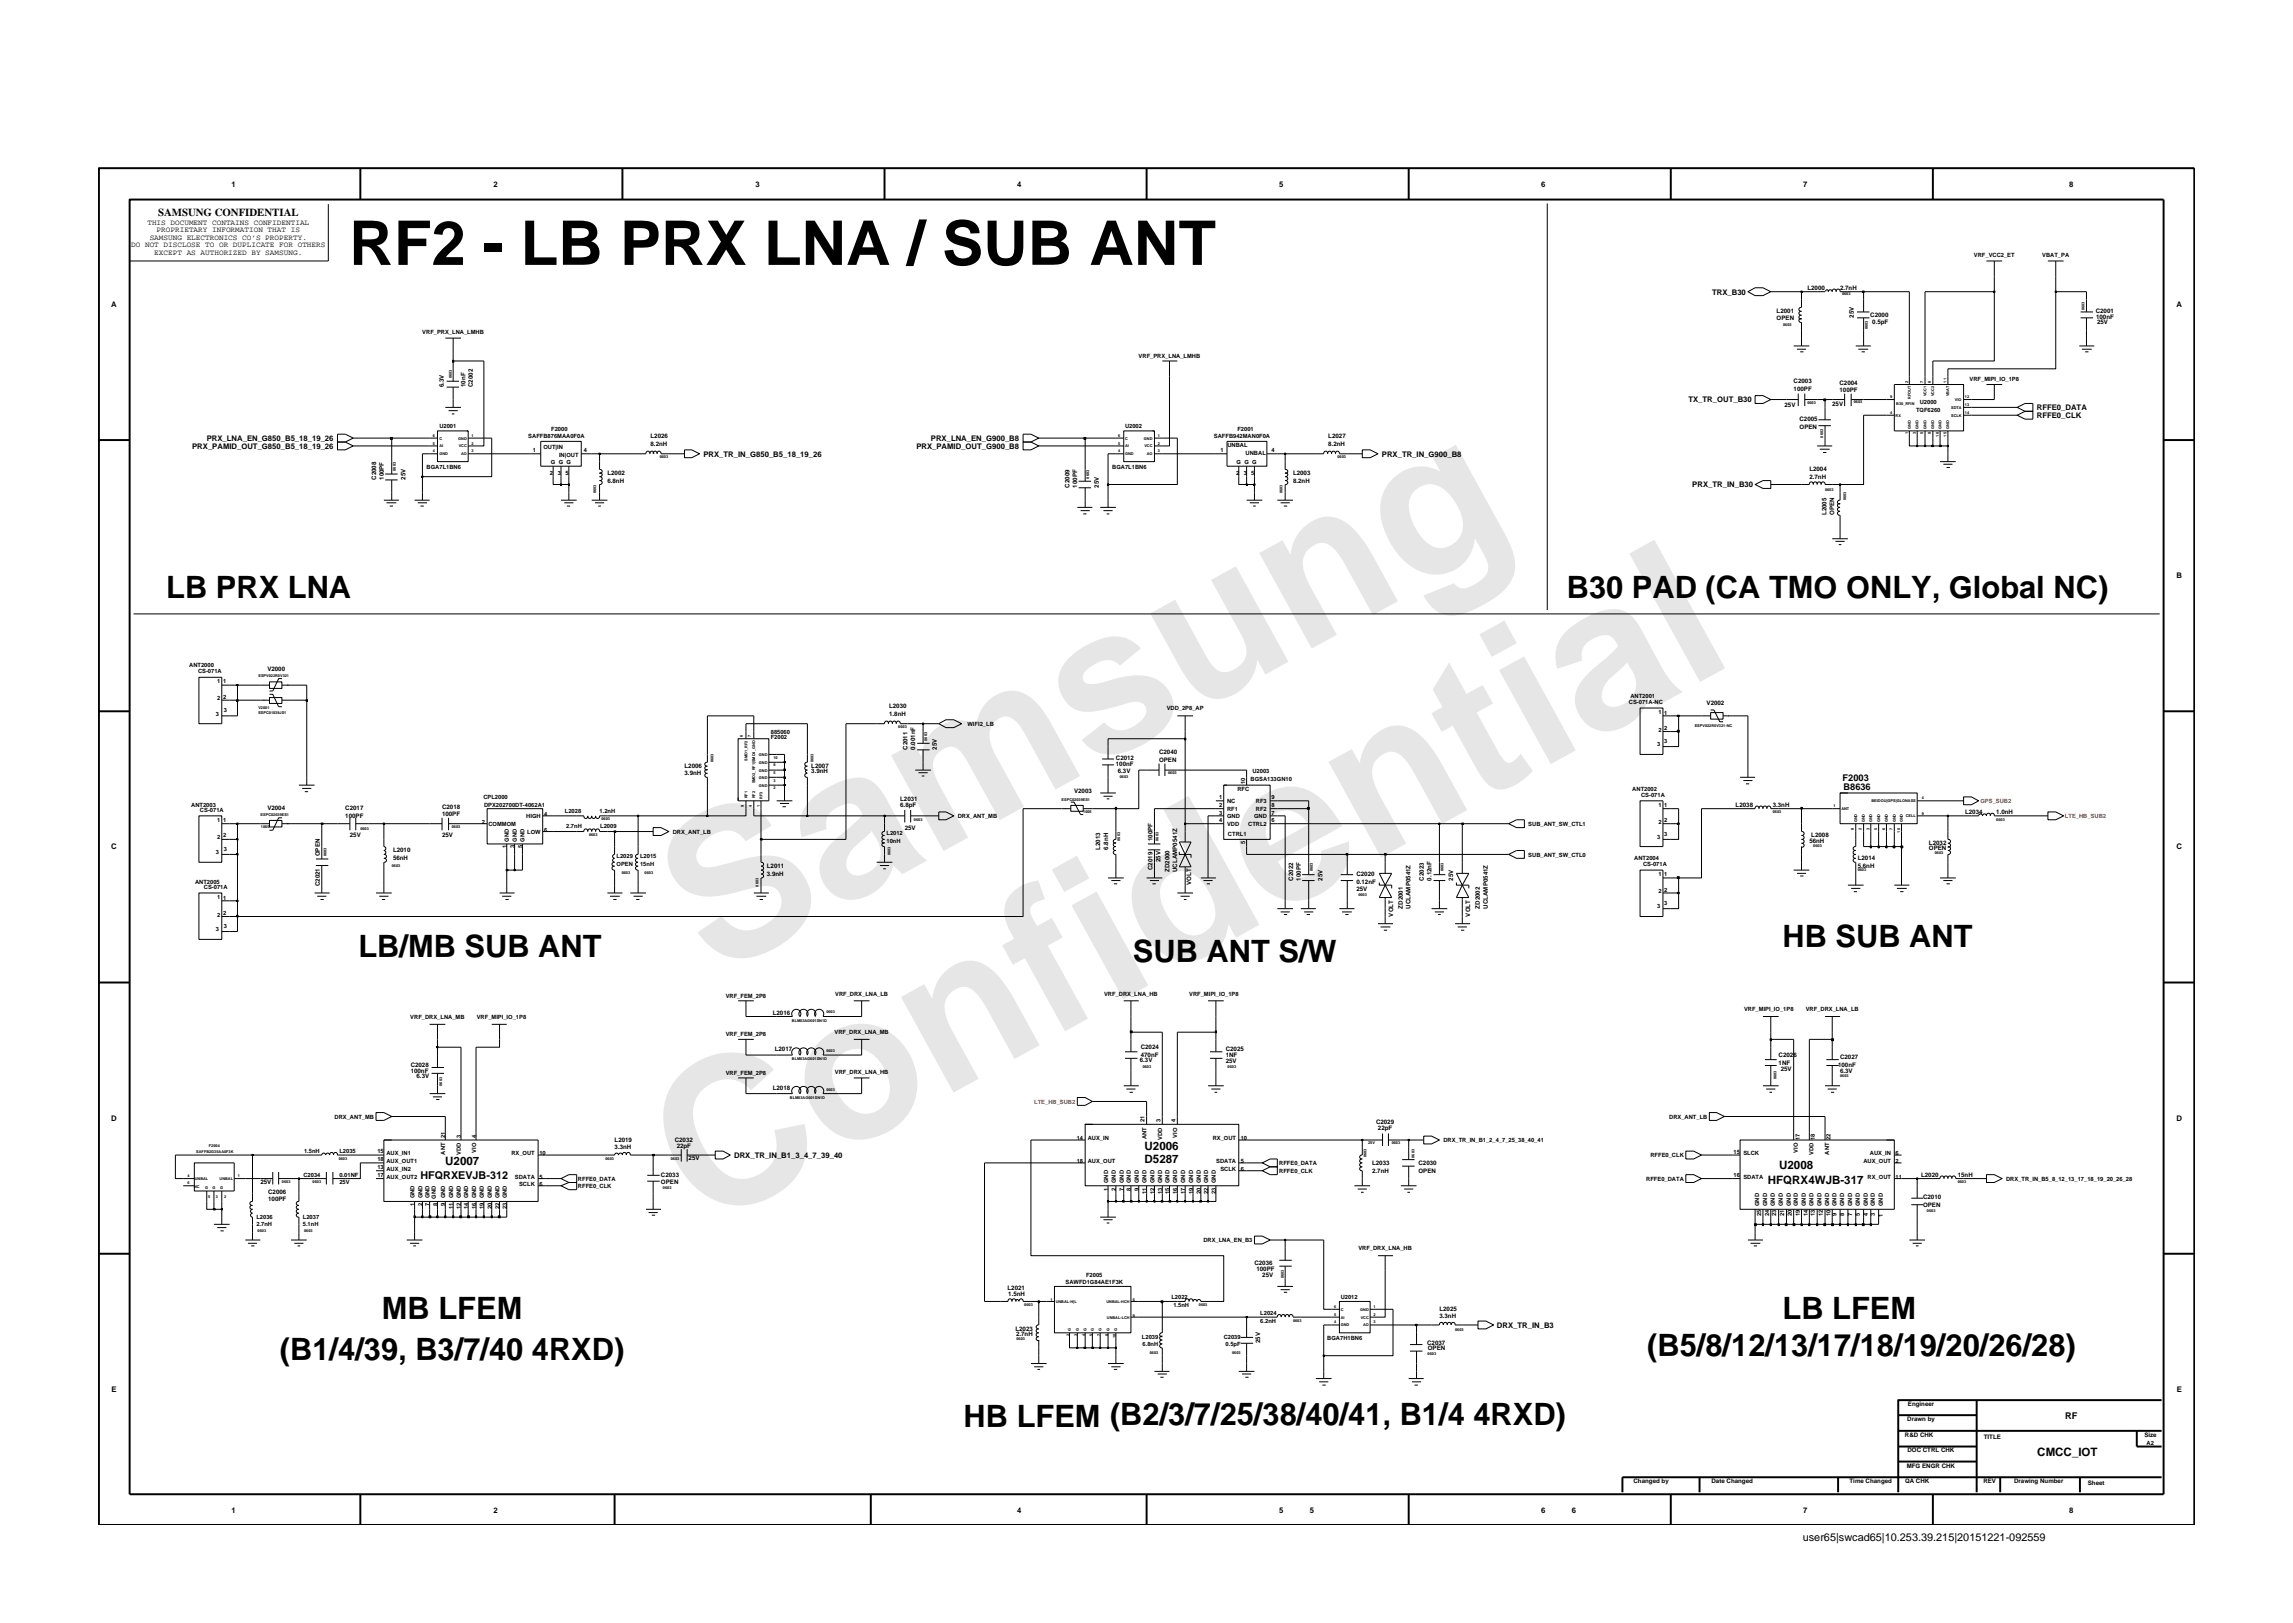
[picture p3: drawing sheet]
<svg xmlns="http://www.w3.org/2000/svg" width="297mm" height="210mm" viewBox="0 0 297 210" stroke-linecap="round" stroke-linejoin="round" font-family="sans-serif">
<defs><g id="words">
<g font-size="26.5" fill="#e6e6e6">
<text x="92.4" y="126.7" transform="rotate(-29 92.4 126.7)">Samsung</text>
<text x="91.1" y="159.4" transform="rotate(-29 91.1 159.4)">Confidential</text>
</g>
<text font-size="8" x="45.2" y="34.3">RF2 - LB PRX LNA / SUB ANT</text>
<g font-size="4">
<text x="21.5" y="77.5">LB PRX LNA</text>
<text x="203" y="77.5">B30 PAD (CA TMO ONLY, Global NC)</text>
<text x="46.4" y="124">LB/MB SUB ANT</text>
<text x="146.8" y="124.7">SUB ANT S/W</text>
<text x="230.9" y="122.7">HB SUB ANT</text>
<text x="49.5" y="170.9">MB LFEM</text>
<text x="230.9" y="170.9">LB LFEM</text>
<text x="36.3" y="176.1">(B1/4/39, B3/7/40 4RXD)</text>
<text x="213.4" y="175.6">(B5/8/12/13/17/18/19/20/26/28)</text>
<text x="124.8" y="184.9">HB LFEM (B2/3/7/25/38/40/41, B1/4 4RXD)</text>
</g>
<g font-size="1.5">
<text x="148.3" y="149">U2006</text>
<text x="57.7" y="150.9">U2007</text>
<text x="148.3" y="150.7">D5287</text>
<text x="229" y="153.4">HFQRX4WJB-317</text>
<text x="230.5" y="151.4">U2008</text>
<text x="263.9" y="188.6">CMCC_IOT</text>
</g>
<g font-size="1.4">
<text x="20.5" y="27.9">SAMSUNG CONFIDENTIAL</text>
<text x="54.5" y="152.7">HFQRXEVJB-312</text>
<text x="233.5" y="199.7">user65|swcad65|10.253.39.215|20151221-092559</text>
</g>
<g font-size="1.2">
<text x="238.7" y="101.1">F2003</text>
<text x="238.8" y="102.4">B8636</text>
<text x="267.5" y="183.8">RF</text>
</g>
<g font-size="1">
<text x="19.1" y="29.1">THIS DOCUMENT CONTAINS CONFIDENTIAL</text>
<text x="30" y="24.2">1</text>
<text x="63.9" y="24.2">2</text>
<text x="97.9" y="24.2">3</text>
<text x="131.7" y="24.2">4</text>
<text x="165.7" y="24.2">5</text>
<text x="199.6" y="24.2">6</text>
<text x="233.6" y="24.2">7</text>
<text x="268.1" y="24.2">8</text>
<text x="17" y="32.1">DO NOT DISCLOSE TO OR DUPLICATE FOR OTHERS</text>
<text x="19.4" y="31.1">SAMSUNG ELECTRONICS CO’S PROPERTY.</text>
<text x="20" y="33.1">EXCEPT AS AUTHORIZED BY SAMSUNG.</text>
<text x="20.3" y="30.1">PROPRIETARY INFORMATION THAT IS</text>
<text x="14.4" y="39.8">A</text>
<text x="221.8" y="38.2">TRX_B30</text>
<text x="281.9" y="39.8">A</text>
<text x="218.7" y="52.1">TX_TR_OUT_B30</text>
<text x="263.8" y="53.1">RFFE0_DATA</text>
<text x="24.9" y="58.1">PRX_PAMID_OUT_G850_B5_18_19_26</text>
<text x="26.8" y="57.1">PRX_LNA_EN_G850_B5_18_19_26</text>
<text x="91.1" y="59.2">PRX_TR_IN_G850_B5_18_19_26</text>
<text x="118.7" y="58.1">PRX_PAMID_OUT_G900_B8</text>
<text x="120.6" y="57.1">PRX_LNA_EN_G900_B8</text>
<text x="179" y="59.2">PRX_TR_IN_G900_B8</text>
<text x="263.8" y="54.2">RFFE0_CLK</text>
<text x="219.2" y="63.1">PRX_TR_IN_B30</text>
<text x="281.9" y="74.9">B</text>
<text x="14.4" y="110">C</text>
<text x="281.9" y="110">C</text>
<text x="14.4" y="145.3">D</text>
<text x="95.1" y="150">DRX_TR_IN_B1_3_4_7_39_40</text>
<text x="281.9" y="145.3">D</text>
<text x="193.9" y="172">DRX_TR_IN_B3</text>
<text x="14.4" y="180.4">E</text>
<text x="282" y="180.4">E</text>
<text x="30" y="196">1</text>
<text x="63.9" y="196">2</text>
<text x="131.7" y="196">4</text>
<text x="165.7" y="196">5</text>
<text x="169.7" y="196">5</text>
<text x="199.6" y="196">6</text>
<text x="203.6" y="196">6</text>
<text x="233.6" y="196">7</text>
<text x="268.1" y="196">8</text>
</g>
<g font-size=".8">
<text x="230.2" y="40.6">L2001</text>
<text x="230.2" y="41.5">OPEN</text>
<text x="234.1" y="37.5">L2000</text>
<text x="238.4" y="37.5">2.7nH</text>
<text x="240.1" y="41.2" transform="rotate(-90 240.1 41.2)">25V</text>
<text x="242.3" y="41.1">C2000</text>
<text x="271.5" y="40.6">C2001</text>
<text x="271.5" y="41.3">100nF</text>
<text x="242.5" y="42">0.5pF</text>
<text x="271.7" y="42">25V</text>
<text x="57.5" y="50.2" transform="rotate(-90 57.5 50.2)">6.3V</text>
<text x="60.3" y="50.2" transform="rotate(-90 60.3 50.2)">10nF</text>
<text x="61.2" y="50.2" transform="rotate(-90 61.2 50.2)">C2002</text>
<text x="231.2" y="52.8">25V</text>
<text x="232.4" y="49.6">C2003</text>
<text x="232.4" y="50.6">100PF</text>
<text x="237.3" y="52.6">25V</text>
<text x="238.3" y="50.8">100PF</text>
<text x="238.3" y="49.8">C2004</text>
<text x="84.3" y="56.8">L2026</text>
<text x="84.3" y="57.8">8.2nH</text>
<text x="172.1" y="57.8">8.2nH</text>
<text x="172.1" y="56.8">L2027</text>
<text x="233.1" y="55.6">OPEN</text>
<text x="233.1" y="54.6">C2005</text>
<text x="48.7" y="62.2" transform="rotate(-90 48.7 62.2)">C2008</text>
<text x="49.7" y="62.2" transform="rotate(-90 49.7 62.2)">100PF</text>
<text x="52.5" y="62.2" transform="rotate(-90 52.5 62.2)">25V</text>
<text x="78.7" y="61.5">L2002</text>
<text x="78.7" y="62.5">6.8nH</text>
<text x="138.5" y="63.2" transform="rotate(-90 138.5 63.2)">C2009</text>
<text x="139.6" y="63.2" transform="rotate(-90 139.6 63.2)">100PF</text>
<text x="142.4" y="63.2" transform="rotate(-90 142.4 63.2)">25V</text>
<text x="167.5" y="61.5">L2003</text>
<text x="167.5" y="62.5">8.2nH</text>
<text x="234.4" y="61">L2004</text>
<text x="234.4" y="62">2.7nH</text>
<text x="236.6" y="66.7" transform="rotate(-90 236.6 66.7)">L2005</text>
<text x="237.6" y="66.7" transform="rotate(-90 237.6 66.7)">OPEN</text>
<text x="34.6" y="87">V2000</text>
<text x="115.2" y="92.7">1.8nH</text>
<text x="115.2" y="91.7">L2030</text>
<text x="221.1" y="91.3">V2002</text>
<text x="88.7" y="99.5">L2006</text>
<text x="88.7" y="100.4">3.9nH</text>
<text x="105.1" y="100.2">3.9nH</text>
<text x="105.1" y="99.5">L2007</text>
<text x="117.5" y="97.1" transform="rotate(-90 117.5 97.1)">C2011</text>
<text x="118.6" y="97.1" transform="rotate(-90 118.6 97.1)">0.001nF</text>
<text x="121.4" y="97.1" transform="rotate(-90 121.4 97.1)">25V</text>
<text x="144.6" y="98.5">C2012</text>
<text x="144.6" y="99.3">100nF</text>
<text x="144.8" y="100.2">6.3V</text>
<text x="150.1" y="97.7">C2040</text>
<text x="150.1" y="98.7">OPEN</text>
<text x="34.6" y="104.9">V2004</text>
<text x="44.7" y="104.9">C2017</text>
<text x="44.7" y="105.9">100PF</text>
<text x="57.3" y="104.8">C2018</text>
<text x="57.3" y="105.7">100PF</text>
<text x="116.6" y="104.5">6.8pF</text>
<text x="116.6" y="103.7">L2031</text>
<text x="117.2" y="107.6">25V</text>
<text x="139.1" y="102.7">V2003</text>
<text x="224.8" y="104.5">L2038</text>
<text x="229.6" y="104.5">3.3nH</text>
<text x="254.6" y="105.4">L2034</text>
<text x="258.6" y="105.4">1.0nH</text>
<text x="41.4" y="110.9" transform="rotate(-90 41.4 110.9)">OPEN</text>
<text x="45.3" y="108.5">25V</text>
<text x="50.9" y="111.4">56nH</text>
<text x="50.9" y="110.4">L2010</text>
<text x="57.3" y="108.5">25V</text>
<text x="99.3" y="112.5">L2011</text>
<text x="99.3" y="113.5">3.9nH</text>
<text x="142.5" y="110.1" transform="rotate(-90 142.5 110.1)">L2013</text>
<text x="143.5" y="110.1" transform="rotate(-90 143.5 110.1)">6.8nH</text>
<text x="149.3" y="112.7" transform="rotate(-90 149.3 112.7)">C2019</text>
<text x="149.3" y="109" transform="rotate(-90 149.3 109)">100PF</text>
<text x="150.3" y="111.7" transform="rotate(-90 150.3 111.7)">25V</text>
<text x="151.5" y="113" transform="rotate(-90 151.5 113)">ZD2000</text>
<text x="152.5" y="113" transform="rotate(-90 152.5 113)">UCLAMP0541Z</text>
<text x="175.7" y="113.5">C2020</text>
<text x="234.4" y="109.2">56nH</text>
<text x="234.6" y="108.5">L2008</text>
<text x="240.7" y="111.4">L2014</text>
<text x="240.7" y="112.5">5.6nH</text>
<text x="249.9" y="110.2">OPEN</text>
<text x="249.9" y="109.5">L2032</text>
<text x="41.4" y="114.8" transform="rotate(-90 41.4 114.8)">C2021</text>
<text x="154.3" y="114.7" transform="rotate(-90 154.3 114.7)">VOLT</text>
<text x="167.5" y="114.1" transform="rotate(-90 167.5 114.1)">C2022</text>
<text x="168.5" y="114.1" transform="rotate(-90 168.5 114.1)">100PF</text>
<text x="171.3" y="114.1" transform="rotate(-90 171.3 114.1)">25V</text>
<text x="175.7" y="115.4">25V</text>
<text x="175.7" y="114.5">0.12nF</text>
<text x="180.5" y="118.7" transform="rotate(-90 180.5 118.7)">VOLT</text>
<text x="181.7" y="117.7" transform="rotate(-90 181.7 117.7)">ZD2001</text>
<text x="182.7" y="117.7" transform="rotate(-90 182.7 117.7)">UCLAMP0541Z</text>
<text x="184.4" y="114.1" transform="rotate(-90 184.4 114.1)">C2023</text>
<text x="185.4" y="114.1" transform="rotate(-90 185.4 114.1)">0.12nF</text>
<text x="188.2" y="114.1" transform="rotate(-90 188.2 114.1)">25V</text>
<text x="190.4" y="118.7" transform="rotate(-90 190.4 118.7)">VOLT</text>
<text x="191.7" y="117.7" transform="rotate(-90 191.7 117.7)">ZD2002</text>
<text x="192.7" y="117.7" transform="rotate(-90 192.7 117.7)">UCLAMP0541Z</text>
<text x="100.1" y="131.5">L2016</text>
<text x="100.4" y="136.2">L2017</text>
<text x="147.7" y="137.5">6.3V</text>
<text x="147.8" y="136.9">470nF</text>
<text x="147.8" y="135.9">C2024</text>
<text x="158.8" y="137.7">25V</text>
<text x="158.8" y="136.9">1NF</text>
<text x="158.8" y="136.2">C2025</text>
<text x="230.4" y="138">1NF</text>
<text x="230.4" y="136.9">C2026</text>
<text x="238.4" y="137.2">C2027</text>
<text x="53.2" y="139">100nF</text>
<text x="53.2" y="138.2">C2028</text>
<text x="54" y="139.6">6.3V</text>
<text x="100.1" y="141.2">L2018</text>
<text x="230.7" y="138.8">25V</text>
<text x="238.1" y="138.2">100nF</text>
<text x="238.4" y="139">6.3V</text>
<text x="79.6" y="147.9">L2019</text>
<text x="79.6" y="148.9">3.3nH</text>
<text x="87.4" y="147.9">C2032</text>
<text x="87.7" y="148.7">22pF</text>
<text x="178.3" y="145.7">C2029</text>
<text x="178.5" y="146.4">22pF</text>
<text x="33.7" y="153.4">25V</text>
<text x="34.7" y="154.6">C2006</text>
<text x="34.7" y="155.6">100PF</text>
<text x="85.6" y="152.4">C2033</text>
<text x="85.6" y="153.4">OPEN</text>
<text x="89.2" y="150.2">25V</text>
<text x="177.7" y="150.9">L2033</text>
<text x="177.7" y="151.9">2.7nH</text>
<text x="183.8" y="150.9">C2030</text>
<text x="183.8" y="151.9">OPEN</text>
<text x="248.9" y="152.4">L2020</text>
<text x="249.1" y="155.4">C2010</text>
<text x="253.6" y="152.4">15nH</text>
<text x="249.1" y="156.4">OPEN</text>
<text x="130.5" y="167.2">L2021</text>
<text x="130.6" y="167.9">1.5nH</text>
<text x="162.5" y="163.9">C2036</text>
<text x="162.8" y="164.6">100PF</text>
<text x="163.5" y="165.4">25V</text>
<text x="131.5" y="172.4">L2023</text>
<text x="131.6" y="173.1">2.7nH</text>
<text x="186.5" y="170.8">3.3nH</text>
<text x="186.5" y="169.9">L2025</text>
<text x="163.3" y="174" transform="rotate(-90 163.3 174)">25V</text>
<text x="184.9" y="174.2">C2037</text>
<text x="185" y="174.9">OPEN</text>
<text x="247.1" y="184.1">Drawn by</text>
<text x="247.2" y="182.2">Engineer</text>
<text x="246.8" y="186.2">R&amp;D CHK</text>
<text x="247" y="190.1">MFG ENGR CHK</text>
<text x="247.1" y="188.1">DOC CTRL CHK</text>
<text x="257" y="186.4">TITLE</text>
<text x="277.8" y="186.2">Size</text>
<text x="211.6" y="192.2">Changed by</text>
<text x="221.7" y="192.2">Date Changed</text>
<text x="239.6" y="192.2">Time Changed</text>
<text x="246.8" y="192.2">QA CHK</text>
<text x="256.9" y="192.2">REV</text>
<text x="260.9" y="192.2">Drawing Number</text>
<text x="270.5" y="192.3">Sheet</text>
</g>
<g font-size=".7">
<text x="255.7" y="33.3">VRF_VCC2_ET</text>
<text x="264.6" y="33.3">VBAT_PA</text>
<text x="54.7" y="43.3">VRF_PRX_LNA_LMHB</text>
<text x="147.5" y="46.4">VRF_PRX_LNA_LMHB</text>
<text x="248.2" y="53.4">TQF6260</text>
<text x="248.7" y="52.4">U2000</text>
<text x="255.1" y="49.3">VRF_MIPI_IO_1P8</text>
<text x="56.9" y="55.4">U2001</text>
<text x="68.4" y="56.8">SAFFB876MAA0F0A</text>
<text x="69" y="58.6">1</text>
<text x="70.4" y="58.2">OUT|IN</text>
<text x="71.4" y="55.8">F2000</text>
<text x="72.4" y="59.2">IN|OUT</text>
<text x="75.6" y="58.6">4</text>
<text x="145.7" y="55.4">U2002</text>
<text x="157.3" y="56.8">SAFFB942MAN0F0A</text>
<text x="158.1" y="58.6">1</text>
<text x="159" y="57.9">UNBAL</text>
<text x="160.3" y="55.8">F2001</text>
<text x="161.4" y="59">UNBAL</text>
<text x="164.7" y="58.6">4</text>
<text x="55.3" y="60.8">BGA7L1BN6</text>
<text x="71.2" y="61.6">2</text>
<text x="71.4" y="60.1">G G G</text>
<text x="72.2" y="61.6">3</text>
<text x="73.3" y="61.6">5</text>
<text x="144.1" y="60.8">BGA7L1BN6</text>
<text x="160.1" y="61.6">2</text>
<text x="160.2" y="60.1">G G G</text>
<text x="161.1" y="61.6">3</text>
<text x="162.1" y="61.6">5</text>
<text x="24.5" y="86.5">ANT2000</text>
<text x="25.7" y="87.2">CS-071A</text>
<text x="28.1" y="88.5">1</text>
<text x="28.9" y="88.5">1</text>
<text x="28" y="92.7">3</text>
<text x="28.1" y="90.7">2</text>
<text x="28.9" y="90.5">2</text>
<text x="29" y="92.3">3</text>
<text x="99.9" y="95.7">F2002</text>
<text x="99.9" y="95">885060</text>
<text x="125.3" y="94">WIFI2_LB</text>
<text x="151.1" y="92">VDD_2P8_AP</text>
<text x="211" y="91.2">CS-071A-NC</text>
<text x="211.2" y="90.5">ANT2001</text>
<text x="214.8" y="94.8">2</text>
<text x="214.8" y="92.5">1</text>
<text x="215.6" y="94.5">2</text>
<text x="215.6" y="92.6">1</text>
<text x="161.3" y="101.5" transform="rotate(-90 161.3 101.5)">10</text>
<text x="162" y="101.2">BGSA133GN10</text>
<text x="162.2" y="100.2">U2003</text>
<text x="214.7" y="96.7">3</text>
<text x="215.6" y="96.2">3</text>
<text x="24.8" y="104.5">ANT2003</text>
<text x="25.9" y="105.2">CS-071A</text>
<text x="28.1" y="106.5">1</text>
<text x="28.9" y="106.5">1</text>
<text x="62.4" y="106.7">2</text>
<text x="62.6" y="103.5">CPL2000</text>
<text x="62.7" y="104.5">DPX202700DT-4062A1</text>
<text x="63.3" y="107">COMMOM</text>
<text x="68.2" y="106">HIGH</text>
<text x="68.3" y="108">LOW</text>
<text x="70.5" y="105.7">4</text>
<text x="70.5" y="107.7">6</text>
<text x="73.2" y="105.3">L2028</text>
<text x="73.3" y="107.2">2.7nH</text>
<text x="77.7" y="105.3">1.2nH</text>
<text x="77.7" y="107.2">L2009</text>
<text x="87.2" y="108">DRX_ANT_LB</text>
<text x="124.1" y="106">DRX_ANT_MB</text>
<text x="157.9" y="103.5">1</text>
<text x="157.9" y="104.5">2</text>
<text x="157.9" y="105.5">3</text>
<text x="157.9" y="106.5">4</text>
<text x="158.9" y="104">NC</text>
<text x="158.9" y="105">RF1</text>
<text x="158.9" y="106">GND</text>
<text x="158.9" y="107">VDD</text>
<text x="160.3" y="102.5">RFC</text>
<text x="161.7" y="107">CTRL2</text>
<text x="162.4" y="106">GND</text>
<text x="162.7" y="105">RF2</text>
<text x="162.7" y="104">RF3</text>
<text x="164.7" y="106.5">6</text>
<text x="164.7" y="105.5">7</text>
<text x="164.7" y="104.5">8</text>
<text x="164.7" y="103.5">9</text>
<text x="198" y="107">SUB_ANT_SW_CTL1</text>
<text x="211.5" y="102.5">ANT2002</text>
<text x="212.6" y="103.2">CS-071A</text>
<text x="214.8" y="104.5">1 1</text>
<text x="214.8" y="106.7">2</text>
<text x="215.6" y="106.5">2</text>
<text x="28" y="110.6">3</text>
<text x="28.1" y="108.7">2</text>
<text x="28.9" y="108.5">2</text>
<text x="29" y="110.2">3</text>
<text x="65.6" y="109.9" transform="rotate(-90 65.6 109.9)">1</text>
<text x="65.9" y="109.1" transform="rotate(-90 65.9 109.1)">GND</text>
<text x="66.7" y="109.9" transform="rotate(-90 66.7 109.9)">3</text>
<text x="66.9" y="109.1" transform="rotate(-90 66.9 109.1)">GND</text>
<text x="67.7" y="109.9" transform="rotate(-90 67.7 109.9)">5</text>
<text x="67.9" y="109.1" transform="rotate(-90 67.9 109.1)">GND</text>
<text x="79.9" y="112.2">OPEN</text>
<text x="79.9" y="111.2">L2029</text>
<text x="82.9" y="112.2">15nH</text>
<text x="82.9" y="111.2">L2015</text>
<text x="114.8" y="109.2">10nH</text>
<text x="114.8" y="108.2">L2012</text>
<text x="159.1" y="108.3">CTRL1</text>
<text x="161.3" y="109.3" transform="rotate(-90 161.3 109.3)">5</text>
<text x="198" y="111">SUB_ANT_SW_CTL0</text>
<text x="211.7" y="111.4">ANT2004</text>
<text x="212.8" y="112.2">CS-071A</text>
<text x="214.7" y="108.7">3</text>
<text x="214.8" y="113.5">1 1</text>
<text x="215.6" y="108.3">3</text>
<text x="25.3" y="114.5">ANT2005</text>
<text x="26.4" y="115.2">CS-071A</text>
<text x="28.1" y="116.4">1</text>
<text x="28.1" y="118.7">2</text>
<text x="28.9" y="116.5">1</text>
<text x="28.9" y="118.5">2</text>
<text x="214.7" y="117.7">3</text>
<text x="214.8" y="115.7">2</text>
<text x="215.6" y="117.2">3</text>
<text x="215.6" y="115.5">2</text>
<text x="28" y="120.6">3</text>
<text x="29" y="120.2">3</text>
<text x="53.2" y="132">VRF_DRX_LNA_MB</text>
<text x="61.8" y="132">VRF_MIPI_IO_1P8</text>
<text x="94" y="129.2">VRF_FEM_2P8</text>
<text x="108.2" y="129">VRF_DRX_LNA_LB</text>
<text x="143" y="129">VRF_DRX_LNA_HB</text>
<text x="154" y="129">VRF_MIPI_IO_1P8</text>
<text x="225.9" y="130.9">VRF_MIPI_IO_1P8</text>
<text x="233.9" y="130.9">VRF_DRX_LNA_LB</text>
<text x="94" y="134.2">VRF_FEM_2P8</text>
<text x="108.1" y="134">VRF_DRX_LNA_MB</text>
<text x="94" y="139.2">VRF_FEM_2P8</text>
<text x="108.1" y="139.1">VRF_DRX_LNA_HB</text>
<text x="39.4" y="149.4">1.5nH</text>
<text x="43.3" y="144.9">DRX_ANT_MB</text>
<text x="44" y="149.4">L2035</text>
<text x="48.9" y="149.4">15</text>
<text x="50.1" y="149.6">AUX_IN1</text>
<text x="57.7" y="149.6" transform="rotate(-90 57.7 149.6)">ANT</text>
<text x="57.7" y="147.4" transform="rotate(-90 57.7 147.4)">21</text>
<text x="59.7" y="149.6" transform="rotate(-90 59.7 149.6)">VDD</text>
<text x="59.7" y="147.4" transform="rotate(-90 59.7 147.4)">3</text>
<text x="61.7" y="149.3" transform="rotate(-90 61.7 149.3)">VIO</text>
<text x="61.7" y="147.4" transform="rotate(-90 61.7 147.4)">4</text>
<text x="66.2" y="149.6">RX_OUT</text>
<text x="69.9" y="149.6">10</text>
<text x="139.5" y="147.7">14</text>
<text x="140.9" y="147.7">AUX_IN</text>
<text x="148.3" y="145.4" transform="rotate(-90 148.3 145.4)">21</text>
<text x="148.5" y="147.6" transform="rotate(-90 148.5 147.6)">ANT</text>
<text x="150.3" y="145.4" transform="rotate(-90 150.3 145.4)">3</text>
<text x="150.6" y="147.7" transform="rotate(-90 150.6 147.7)">VDD</text>
<text x="152.3" y="145.4" transform="rotate(-90 152.3 145.4)">4</text>
<text x="152.5" y="147.4" transform="rotate(-90 152.5 147.4)">VIO</text>
<text x="157.1" y="147.7">RX_OUT</text>
<text x="160.7" y="147.7">10</text>
<text x="187" y="148">DRX_TR_IN_B1_2_4_7_25_38_40_41</text>
<text x="213.8" y="149.9">RFFE0_CLK</text>
<text x="216.2" y="144.9">DRX_ANT_LB</text>
<text x="224.6" y="149.5">15</text>
<text x="225.8" y="149.6">SLCK</text>
<text x="232.9" y="149.3" transform="rotate(-90 232.9 149.3)">VIO</text>
<text x="233.2" y="147.7" transform="rotate(-90 233.2 147.7)">17</text>
<text x="234.9" y="149.6" transform="rotate(-90 234.9 149.6)">VDD</text>
<text x="235.1" y="147.7" transform="rotate(-90 235.1 147.7)">18</text>
<text x="237" y="149.6" transform="rotate(-90 237 149.6)">ANT</text>
<text x="237.1" y="147.7" transform="rotate(-90 237.1 147.7)">22</text>
<text x="242.2" y="149.6">AUX_IN</text>
<text x="245.6" y="149.6">6</text>
<text x="39.3" y="152.4">C2034</text>
<text x="44" y="152.4">0.01NF</text>
<text x="44" y="153.4">25V</text>
<text x="48.9" y="151.4">13</text>
<text x="48.9" y="152.4">17</text>
<text x="48.9" y="150.4">18</text>
<text x="50.1" y="151.7">AUX_IN2</text>
<text x="50.1" y="152.7">AUX_OUT2</text>
<text x="50.1" y="150.7">AUX_OUT1</text>
<text x="53.7" y="155.2" transform="rotate(-90 53.7 155.2)">GND</text>
<text x="54.7" y="155.2" transform="rotate(-90 54.7 155.2)">GND</text>
<text x="55.7" y="155.2" transform="rotate(-90 55.7 155.2)">GND</text>
<text x="56.5" y="155.3" transform="rotate(-90 56.5 155.3)">GND</text>
<text x="57.7" y="155.2" transform="rotate(-90 57.7 155.2)">GND</text>
<text x="58.7" y="155.2" transform="rotate(-90 58.7 155.2)">GND</text>
<text x="59.7" y="155.2" transform="rotate(-90 59.7 155.2)">GND</text>
<text x="60.6" y="155.2" transform="rotate(-90 60.6 155.2)">GND</text>
<text x="61.7" y="155.2" transform="rotate(-90 61.7 155.2)">GND</text>
<text x="62.7" y="155.2" transform="rotate(-90 62.7 155.2)">GND</text>
<text x="63.7" y="155.2" transform="rotate(-90 63.7 155.2)">GND</text>
<text x="64.7" y="155.2" transform="rotate(-90 64.7 155.2)">GND</text>
<text x="65.6" y="155.2" transform="rotate(-90 65.6 155.2)">GND</text>
<text x="66.7" y="152.7">SDATA</text>
<text x="67.2" y="153.6">SCLK</text>
<text x="69.9" y="153.6">6</text>
<text x="69.9" y="152.7">5</text>
<text x="74.9" y="153.9">RFFE0_CLK</text>
<text x="74.9" y="153">RFFE0_DATA</text>
<text x="139.5" y="150.7">18</text>
<text x="140.9" y="150.7">AUX_OUT</text>
<text x="143.5" y="154.3" transform="rotate(-90 143.5 154.3)">1</text>
<text x="143.5" y="153.3" transform="rotate(-90 143.5 153.3)">GND</text>
<text x="144.6" y="154.3" transform="rotate(-90 144.6 154.3)">2</text>
<text x="144.6" y="153.3" transform="rotate(-90 144.6 153.3)">GND</text>
<text x="145.6" y="154.3" transform="rotate(-90 145.6 154.3)">7</text>
<text x="145.6" y="153.3" transform="rotate(-90 145.6 153.3)">GND</text>
<text x="146.5" y="154.3" transform="rotate(-90 146.5 154.3)">8</text>
<text x="146.5" y="153.3" transform="rotate(-90 146.5 153.3)">GND</text>
<text x="147.5" y="154.3" transform="rotate(-90 147.5 154.3)">9</text>
<text x="147.5" y="153.3" transform="rotate(-90 147.5 153.3)">GND</text>
<text x="148.5" y="154.7" transform="rotate(-90 148.5 154.7)">11</text>
<text x="148.5" y="153.3" transform="rotate(-90 148.5 153.3)">GND</text>
<text x="149.5" y="154.7" transform="rotate(-90 149.5 154.7)">12</text>
<text x="149.5" y="153.3" transform="rotate(-90 149.5 153.3)">GND</text>
<text x="150.6" y="154.7" transform="rotate(-90 150.6 154.7)">13</text>
<text x="150.6" y="153.3" transform="rotate(-90 150.6 153.3)">GND</text>
<text x="151.5" y="154.7" transform="rotate(-90 151.5 154.7)">15</text>
<text x="151.5" y="153.3" transform="rotate(-90 151.5 153.3)">GND</text>
<text x="152.5" y="154.7" transform="rotate(-90 152.5 154.7)">16</text>
<text x="152.5" y="153.3" transform="rotate(-90 152.5 153.3)">GND</text>
<text x="153.5" y="154.7" transform="rotate(-90 153.5 154.7)">17</text>
<text x="153.5" y="153.3" transform="rotate(-90 153.5 153.3)">GND</text>
<text x="154.5" y="154.7" transform="rotate(-90 154.5 154.7)">19</text>
<text x="154.5" y="153.3" transform="rotate(-90 154.5 153.3)">GND</text>
<text x="155.6" y="154.7" transform="rotate(-90 155.6 154.7)">20</text>
<text x="155.6" y="153.3" transform="rotate(-90 155.6 153.3)">GND</text>
<text x="156.5" y="154.7" transform="rotate(-90 156.5 154.7)">22</text>
<text x="156.5" y="153.3" transform="rotate(-90 156.5 153.3)">GND</text>
<text x="157.5" y="154.7" transform="rotate(-90 157.5 154.7)">23</text>
<text x="157.5" y="153.3" transform="rotate(-90 157.5 153.3)">GND</text>
<text x="157.6" y="150.7">SDATA</text>
<text x="158.1" y="151.7">SCLK</text>
<text x="160.7" y="150.7">5</text>
<text x="160.7" y="151.7">6</text>
<text x="165.7" y="151.9">RFFE0_CLK</text>
<text x="165.7" y="150.9">RFFE0_DATA</text>
<text x="213.3" y="153">RFFE0_DATA</text>
<text x="224.6" y="152.4">16</text>
<text x="225.8" y="152.7">SDATA</text>
<text x="241.4" y="150.7">AUX_OUT</text>
<text x="241.9" y="152.7">RX_OUT</text>
<text x="245.6" y="150.7">2</text>
<text x="245.6" y="152.7">11</text>
<text x="259.9" y="153">DRX_TR_IN_B5_8_12_13_17_18_19_20_26_28</text>
<text x="33.2" y="158.9">2.7nH</text>
<text x="33.2" y="157.9">L2036</text>
<text x="39.2" y="157.9">L2037</text>
<text x="39.2" y="158.9">5.1nH</text>
<text x="53.7" y="156.2" transform="rotate(-90 53.7 156.2)">1</text>
<text x="54.7" y="156.2" transform="rotate(-90 54.7 156.2)">2</text>
<text x="55.7" y="156.2" transform="rotate(-90 55.7 156.2)">7</text>
<text x="56.7" y="156.2" transform="rotate(-90 56.7 156.2)">8</text>
<text x="57.7" y="156.2" transform="rotate(-90 57.7 156.2)">9</text>
<text x="58.7" y="156.6" transform="rotate(-90 58.7 156.6)">11</text>
<text x="59.7" y="156.6" transform="rotate(-90 59.7 156.6)">12</text>
<text x="60.6" y="156.6" transform="rotate(-90 60.6 156.6)">14</text>
<text x="61.7" y="156.6" transform="rotate(-90 61.7 156.6)">16</text>
<text x="62.7" y="156.6" transform="rotate(-90 62.7 156.6)">19</text>
<text x="63.7" y="156.6" transform="rotate(-90 63.7 156.6)">20</text>
<text x="64.7" y="156.6" transform="rotate(-90 64.7 156.6)">22</text>
<text x="65.6" y="156.6" transform="rotate(-90 65.6 156.6)">23</text>
<text x="155.9" y="160.9">DRX_LNA_EN_B3</text>
<text x="176" y="161.9">VRF_DRX_LNA_HB</text>
<text x="227.9" y="156.2" transform="rotate(-90 227.9 156.2)">GND</text>
<text x="228.2" y="157.5" transform="rotate(-90 228.2 157.5)">25</text>
<text x="228.9" y="156.2" transform="rotate(-90 228.9 156.2)">GND</text>
<text x="229.2" y="157.5" transform="rotate(-90 229.2 157.5)">24</text>
<text x="229.9" y="156.2" transform="rotate(-90 229.9 156.2)">GND</text>
<text x="230.1" y="157.5" transform="rotate(-90 230.1 157.5)">23</text>
<text x="231" y="156.2" transform="rotate(-90 231 156.2)">GND</text>
<text x="231.1" y="157.5" transform="rotate(-90 231.1 157.5)">21</text>
<text x="232" y="156.2" transform="rotate(-90 232 156.2)">GND</text>
<text x="232.1" y="157.5" transform="rotate(-90 232.1 157.5)">20</text>
<text x="232.9" y="156.2" transform="rotate(-90 232.9 156.2)">GND</text>
<text x="233.2" y="157.5" transform="rotate(-90 233.2 157.5)">19</text>
<text x="233.9" y="156.2" transform="rotate(-90 233.9 156.2)">GND</text>
<text x="234.2" y="157.5" transform="rotate(-90 234.2 157.5)">14</text>
<text x="234.9" y="156.2" transform="rotate(-90 234.9 156.2)">GND</text>
<text x="235.1" y="157.5" transform="rotate(-90 235.1 157.5)">13</text>
<text x="235.9" y="156.2" transform="rotate(-90 235.9 156.2)">GND</text>
<text x="236.1" y="157.5" transform="rotate(-90 236.1 157.5)">12</text>
<text x="237" y="156.2" transform="rotate(-90 237 156.2)">GND</text>
<text x="237.1" y="157.5" transform="rotate(-90 237.1 157.5)">10</text>
<text x="237.9" y="156.2" transform="rotate(-90 237.9 156.2)">GND</text>
<text x="237.9" y="157.5" transform="rotate(-90 237.9 157.5)">9</text>
<text x="238.9" y="157.5" transform="rotate(-90 238.9 157.5)">8</text>
<text x="238.9" y="156.2" transform="rotate(-90 238.9 156.2)">GND</text>
<text x="239.9" y="157.5" transform="rotate(-90 239.9 157.5)">7</text>
<text x="239.9" y="156.2" transform="rotate(-90 239.9 156.2)">GND</text>
<text x="240.9" y="157.5" transform="rotate(-90 240.9 157.5)">5</text>
<text x="240.9" y="156.2" transform="rotate(-90 240.9 156.2)">GND</text>
<text x="242" y="157.5" transform="rotate(-90 242 157.5)">4</text>
<text x="242" y="156.2" transform="rotate(-90 242 156.2)">GND</text>
<text x="242.9" y="157.5" transform="rotate(-90 242.9 157.5)">3</text>
<text x="242.9" y="156.2" transform="rotate(-90 242.9 156.2)">GND</text>
<text x="243.9" y="157.7" transform="rotate(-90 243.9 157.7)">1</text>
<text x="243.9" y="156.2" transform="rotate(-90 243.9 156.2)">GND</text>
<text x="138" y="166.4">SAWFD1G84AE1F3K</text>
<text x="140.7" y="165.5">F2005</text>
<text x="147.9" y="173.5">L2039</text>
<text x="151.8" y="168.3">L2022</text>
<text x="152" y="169.4">1.5nH</text>
<text x="158.5" y="173.5">C2039</text>
<text x="163.3" y="170.4">L2024</text>
<text x="163.3" y="171.4">6.2nH</text>
<text x="171.9" y="173.6">BGA7H1BN6</text>
<text x="173.7" y="168.3">U2012</text>
<text x="148" y="174.4">6.8nH</text>
<text x="158.8" y="174.4">0.5pF</text>
<text x="278.1" y="187.1">A2</text>
</g>
<g font-size=".7" fill="#f00">
<text x="256.6" y="104">GPS_SUB2</text>
<text x="267.5" y="106">LTE_HB_SUB2</text>
<text x="134" y="143">LTE_HB_SUB2</text>
</g>
<g font-size=".5">
<text x="238.6" y="38.2">0603</text>
<text x="270" y="40.2" transform="rotate(-90 270 40.2)">0603</text>
<text x="231" y="42.3">0603</text>
<text x="241.9" y="42.6" transform="rotate(-90 241.9 42.6)">0603</text>
<text x="58.5" y="49" transform="rotate(-90 58.5 49)">0603</text>
<text x="234.1" y="52.4">0603</text>
<text x="240.1" y="52.3">0603</text>
<text x="244.9" y="53.6">4</text>
<text x="244.9" y="51.6">9</text>
<text x="245.6" y="54">RX</text>
<text x="245.6" y="52.4">B30_RFIN</text>
<text x="247.2" y="49.6" transform="rotate(-90 247.2 49.6)">2</text>
<text x="247.5" y="51.7" transform="rotate(-90 247.5 51.7)">RFOUT</text>
<text x="249.1" y="49.6" transform="rotate(-90 249.1 49.6)">7</text>
<text x="249.6" y="51.3" transform="rotate(-90 249.6 51.3)">VCC1</text>
<text x="250.1" y="49.6" transform="rotate(-90 250.1 49.6)">6</text>
<text x="250.6" y="51.3" transform="rotate(-90 250.6 51.3)">VCC2</text>
<text x="252.2" y="49.6" transform="rotate(-90 252.2 49.6)">11</text>
<text x="252.5" y="51.3" transform="rotate(-90 252.5 51.3)">VBAT</text>
<text x="252.8" y="53">SDTA</text>
<text x="252.8" y="54">SCLK</text>
<text x="253.3" y="51.9">VIO</text>
<text x="254.5" y="51.6">12</text>
<text x="254.5" y="52.6">13</text>
<text x="254.5" y="53.6">14</text>
<text x="56.1" y="58.6">4</text>
<text x="56.1" y="57.6">5</text>
<text x="56.1" y="56.6">6</text>
<text x="56.9" y="59">GND</text>
<text x="56.9" y="58">AI</text>
<text x="56.9" y="56.9">C</text>
<text x="59.4" y="56.9">GND</text>
<text x="59.4" y="58">VCC</text>
<text x="59.7" y="59">AO</text>
<text x="61.1" y="56.6">1</text>
<text x="61.1" y="57.6">2</text>
<text x="61.1" y="58.6">3</text>
<text x="85.5" y="59.3">0603</text>
<text x="144.9" y="57.6">5</text>
<text x="144.9" y="56.6">6</text>
<text x="144.9" y="58.6">4</text>
<text x="145.7" y="59">GND</text>
<text x="145.7" y="58">AI</text>
<text x="145.7" y="56.9">C</text>
<text x="148.2" y="56.9">GND</text>
<text x="148.2" y="58">VCC</text>
<text x="148.5" y="59">AO</text>
<text x="150" y="56.6">1</text>
<text x="150" y="57.6">2</text>
<text x="150" y="58.6">3</text>
<text x="173.3" y="59.3">0603</text>
<text x="236.2" y="56.7" transform="rotate(-90 236.2 56.7)">0603</text>
<text x="247.2" y="56.3" transform="rotate(-90 247.2 56.3)">1</text>
<text x="247.5" y="55.6" transform="rotate(-90 247.5 55.6)">GND</text>
<text x="248.2" y="56.3" transform="rotate(-90 248.2 56.3)">3</text>
<text x="248.5" y="55.6" transform="rotate(-90 248.5 55.6)">GND</text>
<text x="249.1" y="56.3" transform="rotate(-90 249.1 56.3)">5</text>
<text x="249.6" y="55.6" transform="rotate(-90 249.6 55.6)">GND</text>
<text x="250.1" y="56.3" transform="rotate(-90 250.1 56.3)">8</text>
<text x="250.6" y="55.6" transform="rotate(-90 250.6 55.6)">GND</text>
<text x="251.1" y="56.5" transform="rotate(-90 251.1 56.5)">10</text>
<text x="251.5" y="55.6" transform="rotate(-90 251.5 55.6)">GND</text>
<text x="252.2" y="56.5" transform="rotate(-90 252.2 56.5)">15</text>
<text x="252.5" y="55.6" transform="rotate(-90 252.5 55.6)">GND</text>
<text x="51.3" y="61" transform="rotate(-90 51.3 61)">0603</text>
<text x="77.2" y="63.9" transform="rotate(-90 77.2 63.9)">0603</text>
<text x="141.1" y="62" transform="rotate(-90 141.1 62)">0603</text>
<text x="166.1" y="63.9" transform="rotate(-90 166.1 63.9)">0603</text>
<text x="236.4" y="63.6">0603</text>
<text x="239.2" y="64.8" transform="rotate(-90 239.2 64.8)">0603</text>
<text x="33.5" y="87.7">ESPV022R0V321</text>
<text x="33.5" y="92.5">ESPC01039JS1</text>
<text x="33.5" y="91.9">V2001</text>
<text x="96.2" y="95.4" transform="rotate(-90 96.2 95.4)">6</text>
<text x="97.3" y="95.4" transform="rotate(-90 97.3 95.4)">7</text>
<text x="116.4" y="94.3">0603</text>
<text x="120.1" y="96" transform="rotate(-90 120.1 96)">0603</text>
<text x="219.5" y="94.1">ESPV022R0V321-NC</text>
<text x="92.4" y="98.7" transform="rotate(-90 92.4 98.7)">0603</text>
<text x="96.8" y="98.6" transform="rotate(-90 96.8 98.6)">SMD1_RF2</text>
<text x="97.8" y="101.5" transform="rotate(-90 97.8 101.5)">SMD2_RF1|SMD4_GND</text>
<text x="98.3" y="97.9">GND</text>
<text x="98.3" y="101.9">GND</text>
<text x="98.3" y="100.9">GND</text>
<text x="98.3" y="99.9">GND</text>
<text x="98.3" y="98.9">GND</text>
<text x="100.2" y="98.3">10</text>
<text x="100.2" y="101.3">3</text>
<text x="100.2" y="100.3">5</text>
<text x="100.2" y="99.3">8</text>
<text x="105.4" y="98.7" transform="rotate(-90 105.4 98.7)">0603</text>
<text x="145.1" y="100.8">0603</text>
<text x="151.3" y="100.3">0603</text>
<text x="33.8" y="105.7">ESPC02039ES1</text>
<text x="33.8" y="107.2">1005</text>
<text x="46.7" y="107.5">0603</text>
<text x="58.5" y="107.2">0603</text>
<text x="77.9" y="106.2">0603</text>
<text x="96.4" y="104.5" transform="rotate(-90 96.4 104.5)">9</text>
<text x="96.8" y="103.4" transform="rotate(-90 96.8 103.4)">RF1</text>
<text x="97.4" y="104.5" transform="rotate(-90 97.4 104.5)">4</text>
<text x="97.8" y="103.4" transform="rotate(-90 97.8 103.4)">RF2</text>
<text x="98.4" y="104.5" transform="rotate(-90 98.4 104.5)">1</text>
<text x="98.8" y="103.5" transform="rotate(-90 98.8 103.5)">RF3</text>
<text x="100.2" y="102.2">2</text>
<text x="118.4" y="106.3">0603</text>
<text x="137.5" y="103.7">ESPC02039ES1</text>
<text x="140.3" y="105.3">1005</text>
<text x="229.6" y="105.3">0603</text>
<text x="237.5" y="104.5">1</text>
<text x="238.5" y="104.9">ANT</text>
<text x="240.1" y="107.6" transform="rotate(-90 240.1 107.6)">8</text>
<text x="240.6" y="106.5" transform="rotate(-90 240.6 106.5)">GND</text>
<text x="241.2" y="107.6" transform="rotate(-90 241.2 107.6)">2</text>
<text x="241.6" y="106.5" transform="rotate(-90 241.6 106.5)">GND</text>
<text x="242.2" y="107.6" transform="rotate(-90 242.2 107.6)">3</text>
<text x="242.4" y="103.9">BEIDOU|GPS|GLONASS</text>
<text x="242.5" y="106.5" transform="rotate(-90 242.5 106.5)">GND</text>
<text x="243.2" y="107.6" transform="rotate(-90 243.2 107.6)">5</text>
<text x="243.5" y="106.5" transform="rotate(-90 243.5 106.5)">GND</text>
<text x="244.2" y="107.6" transform="rotate(-90 244.2 107.6)">6</text>
<text x="244.6" y="106.5" transform="rotate(-90 244.6 106.5)">GND</text>
<text x="245.1" y="107.6" transform="rotate(-90 245.1 107.6)">7</text>
<text x="245.6" y="106.5" transform="rotate(-90 245.6 106.5)">GND</text>
<text x="246.2" y="107.9" transform="rotate(-90 246.2 107.9)">10</text>
<text x="246.5" y="106.5" transform="rotate(-90 246.5 106.5)">GND</text>
<text x="246.9" y="105.9">CELL</text>
<text x="248.9" y="105.5">9</text>
<text x="248.9" y="103.5">4</text>
<text x="258.6" y="106.3">0603</text>
<text x="42.3" y="110.9" transform="rotate(-90 42.3 110.9)">0603</text>
<text x="50.7" y="112.3">0603</text>
<text x="76.3" y="108.3">0603</text>
<text x="80.5" y="113.2">0603</text>
<text x="83.5" y="113.2">0603</text>
<text x="115.3" y="110.8" transform="rotate(-90 115.3 110.8)">0603</text>
<text x="145.1" y="108.9" transform="rotate(-90 145.1 108.9)">0603</text>
<text x="150.1" y="108.9" transform="rotate(-90 150.1 108.9)">0603</text>
<text x="170.1" y="112.9" transform="rotate(-90 170.1 112.9)">0603</text>
<text x="187" y="112.9" transform="rotate(-90 187 112.9)">0603</text>
<text x="234.9" y="109.7">0603</text>
<text x="240.7" y="112.8">0603</text>
<text x="250.6" y="110.7">0603</text>
<text x="98.2" y="114.8" transform="rotate(-90 98.2 114.8)">0603</text>
<text x="176" y="116">0603</text>
<text x="107" y="131.3">0603</text>
<text x="102.6" y="132.4">BLM03AG601SN1D</text>
<text x="102.6" y="137.4">BLM03AG601SN1D</text>
<text x="107" y="136.3">0603</text>
<text x="57.3" y="140.7" transform="rotate(-90 57.3 140.7)">0603</text>
<text x="102.3" y="142.4">BLM03AG601SN1D</text>
<text x="107" y="141.3">0603</text>
<text x="148" y="138.3">0603</text>
<text x="159" y="138.3">0603</text>
<text x="230.2" y="139.8" transform="rotate(-90 230.2 139.8)">0603</text>
<text x="238.4" y="139.5">0603</text>
<text x="25.4" y="149.3">SAFFB2G35AA0F3K</text>
<text x="27.1" y="148.6">F2004</text>
<text x="177" y="149.9" transform="rotate(-90 177 149.9)">0603</text>
<text x="177.2" y="148.2">25V</text>
<text x="180.3" y="148.2">0603</text>
<text x="183.2" y="150" transform="rotate(-90 183.2 150)">0603</text>
<text x="24.3" y="153.4">6</text>
<text x="24.3" y="152.4">4</text>
<text x="25.2" y="153.9">NC</text>
<text x="25.2" y="152.9">UNBAL</text>
<text x="26.6" y="154">G</text>
<text x="27" y="155.2">5</text>
<text x="27.5" y="154">G</text>
<text x="28" y="155.2">3</text>
<text x="28.5" y="152.9">UNBAL</text>
<text x="28.5" y="154">G</text>
<text x="29" y="155.2">2</text>
<text x="30.8" y="152.4">1</text>
<text x="36.5" y="153.2">0603</text>
<text x="40.5" y="153.3">0603</text>
<text x="43.9" y="150.3">0603</text>
<text x="78.4" y="150.3">0603</text>
<text x="85.9" y="154">0603</text>
<text x="86.9" y="150.3">0603</text>
<text x="253.6" y="153.3">0603</text>
<text x="33.4" y="159.6">0603</text>
<text x="39.4" y="159.6">0603</text>
<text x="249.6" y="157">0603</text>
<text x="166.3" y="165.6" transform="rotate(-90 166.3 165.6)">0603</text>
<text x="131.7" y="173.5">0603</text>
<text x="132.7" y="169.2">0603</text>
<text x="136.1" y="168.6">1</text>
<text x="136.8" y="168.8">UNBAL-H|L</text>
<text x="138.5" y="173.1" transform="rotate(-90 138.5 173.1)">2</text>
<text x="138.7" y="172.4" transform="rotate(-90 138.7 172.4)">G</text>
<text x="139.6" y="173.1" transform="rotate(-90 139.6 173.1)">3</text>
<text x="139.7" y="172.4" transform="rotate(-90 139.7 172.4)">G</text>
<text x="140.6" y="173.1" transform="rotate(-90 140.6 173.1)">4</text>
<text x="140.8" y="172.4" transform="rotate(-90 140.8 172.4)">G</text>
<text x="141.5" y="173.1" transform="rotate(-90 141.5 173.1)">5</text>
<text x="141.7" y="172.4" transform="rotate(-90 141.7 172.4)">G</text>
<text x="142.5" y="173.1" transform="rotate(-90 142.5 173.1)">7</text>
<text x="142.7" y="172.4" transform="rotate(-90 142.7 172.4)">G</text>
<text x="143.3" y="168.8">UNBAL-HCH</text>
<text x="143.4" y="170.8">UNBAL-LCH</text>
<text x="143.5" y="173.1" transform="rotate(-90 143.5 173.1)">8</text>
<text x="143.7" y="172.4" transform="rotate(-90 143.7 172.4)">G</text>
<text x="144.6" y="173.4" transform="rotate(-90 144.6 173.4)">10</text>
<text x="144.7" y="172.4" transform="rotate(-90 144.7 172.4)">G</text>
<text x="146.8" y="168.6">6</text>
<text x="146.8" y="170.6">9</text>
<text x="155.3" y="169.2">0603</text>
<text x="167.5" y="171.2">0603</text>
<text x="172.8" y="170.5">5</text>
<text x="172.8" y="169.4">6</text>
<text x="172.8" y="171.4">4</text>
<text x="173.7" y="171.8">GND</text>
<text x="173.7" y="170.8">AI</text>
<text x="173.7" y="169.8">C</text>
<text x="176.2" y="169.8">GND</text>
<text x="176.3" y="170.8">VCC</text>
<text x="176.6" y="171.8">AO</text>
<text x="177.9" y="169.4">1</text>
<text x="177.9" y="170.5">2</text>
<text x="177.9" y="171.4">3</text>
<text x="188.5" y="172.4">0603</text>
<text x="148.9" y="175.4">0603</text>
<text x="159.6" y="175.4">0603</text>
<text x="184.9" y="175.5">0603</text>
</g>
</g></defs>
<g fill="none" stroke="#000" stroke-width=".13">
<path d="M42.5 26.4v7.4h-25.7M200.4 26.4v52.6M226.4 37.8l1-.5h1l1 .5-1 .5h-1zM229.4 37.8h7M233.3 37.7h.2v.2h-.2zM233.4 37.8v2l-.3 .1-.1 .2 .1 .2h.3M236.5 37.8l.1-.2 .1-.1 .1 .1v.2l.1-.2 .2-.1 .2 .1v.2l.1-.3h.2h.2v.3M237.9 37.8v-.3h.2h.2l.1 .3h8.9v12M241.2 37.7h.3v.2h-.3zM241.4 37.8v2.6M257.3 33.8h2.1M258.3 37.7h.1v.2h-.1z"/>
<path d="M258.3 37.8v9h-7.9v3M258.3 37.8h-8.9v12M258.3 33.8v4M265.3 33.8h2M266.2 37.7h.2v.2h-.2zM266.3 37.8v10h-14v2M266.3 33.8v4M266.3 37.8h4v2.6M43.7 57.3h1l1 .5-1 .5h-1zM43.7 56.2h1l1 .6-1 .5h-1zM45.7 56.8h11M45.7 57.8h11"/>
<path d="M50.6 56.7h.2v.2h-.2zM50.7 56.8v4.6M56.7 55.8h3.9v4h-3.9zM56.7 58.8h-2v6M57.7 52.8h2M57.7 43.8h2M57.9 50.2h1.6M57.9 49.4h1.6M58.1 53.2h1.2M58.5 53.6h.4M58.6 46.7h.2v.2h-.2zM58.7 46.8h4v11h-2.1"/>
<path d="M58.7 43.8v5.6M58.7 50.2v2.6M60.5 55.8h.1M60.6 56.8h3.1v5h-9M60.6 58.8h9.4M70 57.2h5.3v3.2h-5.3zM77.6 58.7h.2v.2h-.2zM77.7 58.8v2l.2 .1 .1 .2-.1 .2h-.3M84.2 58.8l-.1-.3-.2-.1-.1 .1-.1 .3h-8.4M84.2 58.8l.1-.3 .1-.1 .2 .1 .1 .3M84.6 58.8l.1-.3 .2-.1 .1 .1 .1 .3M85.1 58.8l.1-.3 .2-.1 .2 .1v.3h3.1"/>
<path d="M88.7 58.3h.9l1 .5-1 .5h-.9zM132.5 56.2h1l1.1 .6-1.1 .5h-1zM132.5 57.3h1l1.1 .5-1.1 .5h-1zM134.6 56.8h11M134.6 57.8h11M140.4 56.7h.3v.2h-.3zM140.6 56.8v5.5M145.6 55.8h3.9v4h-3.9zM145.6 58.8h-2.1v6.9M149.3 55.8h.2M149.5 56.8h3v6h-9M149.5 58.8h9.4"/>
<path d="M150.6 46.8h1.9M151.5 46.8v11h-2M158.9 57.2h5.2v3.2h-5.2zM166.4 58.7h.2v.2h-.2zM166.5 58.8v2l.2 .1 .1 .2-.1 .2h-.2M172 58.8l-.1-.3-.2-.1-.1 .1-.1 .3h-7.4M172 58.8l.1-.3 .1-.1 .2 .1 .1 .3M172.5 58.8l.1-.3 .1-.1 .2 .1 .1 .3 .1-.3 .2-.1 .1 .1 .1 .3M173.5 58.8h3M176.5 58.3h1l1 .5-1 .5h-1zM227.4 51.3h1l1 .5-1 .5h-1zM229.4 51.8h3.5"/>
<path d="M232.4 44.8h2M232.8 45.2h1.2M232.9 51v1.6M233.2 45.6h.4M233.4 40.3l-.3 .1-.1 .2 .1 .2h.3l-.3 .1-.1 .2 .1 .2h.3M233.4 41.8v3M233.4 41.3h-.3l-.1 .2 .1 .2 .3 .1M233.8 51.8h5.2M233.8 51v1.6M235.4 57.8h1.9M235.6 54.4h1.6M235.6 55.1h1.6"/>
<path d="M235.7 58.2h1.3M236.2 58.6h.4M236.2 51.7h.3v.2h-.3zM236.4 51.8v2.6M236.4 55.1v2.7M239 51v1.6M239.8 51.8h5.6M239.8 51v1.6M240.4 44.8h1.9M240.6 41.2h1.6M240.6 40.4h1.6M240.7 45.2h1.3"/>
<path d="M241.2 45.6h.4M241.4 41.2v3.6M245.4 49.8h9v6h-9zM245.4 53.8h-4v9h-3M247.3 55.8v2h1.1M248.3 57.7h.1v.2h-.1zM248.4 55.8v2M248.4 57.8h3.9M249.3 57.7h.2v.2h-.2zM249.4 55.8v2M250.2 57.7h.3v.2h-.3zM250.4 55.8v2"/>
<path d="M251.2 57.7h.3v.2h-.3zM251.3 59.8h2.1M251.3 55.8v2M252.3 57.7h.1v.2h-.1zM252.3 55.8v4M254.4 53.8h6.9M254.4 52.8h6.9M257.3 49.8h2.1M258.3 49.8v2h-3.9M261.3 52.8l1-.5h1v1h-1zM261.3 53.8l1-.5h1v1h-1zM269.4 44.8h1.9"/>
<path d="M269.5 41.2h1.6M269.5 40.4h1.6M269.7 45.2h1.3M270.1 45.6h.4M270.3 41.2v3.6M17.3 79.5h262.5M49.7 64.8h2M49.9 62.2h1.6M49.9 61.4h1.6M50.1 65.1h1.2M50.5 65.6h.4M50.7 62.2v2.6"/>
<path d="M53.7 64.8h2M54.1 65.1h1.2M54.5 65.6h.4M54.6 61.7h.2v.1h-.2zM71.7 60.4v2.4h1M72.6 62.7h.2v.2h-.2zM72.7 64.8h2M72.7 60.4v2.4M72.7 62.8h1M73.1 65.1h1.2M73.4 65.6h.5M73.6 62.7h.2v.2h-.2z"/>
<path d="M73.7 60.4v4.4M76.7 64.8h2M77.1 65.1h1.2M77.5 65.6h.3M77.7 61.8h.2l.1 .2-.1 .2h-.2M77.7 61.3h.2l.1 .2-.1 .2h-.2M77.7 62.3h.2l.1 .2-.1 .2-.2 .1v2M139.6 65.7h1.9M139.7 63.2h1.6M139.7 62.3h1.6M140 66.2h1.2M140.3 66.6h.4"/>
<path d="M140.6 63.2v2.5M142.5 65.7h2.1M142.9 66.2h1.2M143.4 66.6h.3M143.5 62.7h.1v.2h-.1zM160.5 60.4v2.4h1M161.4 62.7h.2v.2h-.2zM161.5 60.4v2.4M161.5 64.8h2M161.5 62.8h1M161.9 65.1h1.2M162.3 65.6h.4"/>
<path d="M162.4 62.7h.2v.2h-.2zM162.5 60.4v4.4M165.5 64.8h2M165.9 65.1h1.2M166.3 65.6h.4M166.5 61.8h.2l.1 .2-.1 .2h-.2M166.5 61.3h.2l.1 .2-.1 .2h-.2M166.5 62.3h.2l.1 .2-.1 .2-.2 .1v2M227.4 62.8l1-.5h1v1h-1zM229.4 62.8h5M234.4 62.8l.1-.3 .1-.1 .2 .1 .1 .3 .1-.3 .1-.1 .2 .1 .1 .3M235.4 62.8l.1-.3 .2-.1 .1 .1 .1 .3"/>
<path d="M235.9 62.8l.1-.3 .2-.1 .1 .1 .1 .3h2M237.3 69.8h2.1M237.8 70.1h1.2M238.2 70.6h.3M238.3 62.7h.1v.2h-.1zM238.4 66.2l-.3 .1-.1 .2 .1 .2h.3v3.1M238.4 65.7l-.3 .1-.1 .2 .1 .2h.3M238.4 62.8v2l-.3 .1-.1 .2 .1 .1 .3 .1M238.4 65.2l-.3 .1-.1 .2 .1 .2h.3M251.7 60.1h1.2M252.2 60.6h.4M25.8 87.7h2.9v6.1h-2.9z"/>
<path d="M28.7 88.8h6.2M28.7 90.7h6.2M30.7 90.6h.1v.3h-.1zM30.7 88.7h.1v.1h-.1zM30.8 88.8v3.9h-2.1M34.9 90.4h1.6v.7h-1.6zM34.9 89.9h.4l.8 1.7h.4M34.9 88.3h1.6v.9h-1.6zM36.5 87.9h-.4l-.8 1.6h-.4M36.5 88.8h3.2v12.9M36.5 90.7h3.2M39.7 90.6h.1v.3h-.1z"/>
<path d="M91.6 98.8h-.2l-.1 .2 .1 .2 .2 .1h-.2l-.1 .2 .1 .2 .2 .1M91.7 99.7l-.3 .1-.1 .1 .1 .2 .2 .1M95.6 95.7h4v8h-4zM96.6 95.7v-1.9h8v4.9M97.6 95.7v-3h-6v6M99.6 99.8h2M99.6 97.7h2v4M99.6 98.7h2M101.5 99.6h.2v.3h-.2zM101.5 98.7h.2v.1h-.2zM104.6 99.8h-.2l-.1 .1 .1 .2h.2M104.6 98.8h-.3v.2v.2l.3 .1h-.3v.2v.2l.3 .1"/>
<path d="M115.1 93.7l-.1-.2-.2-.1-.1 .1-.1 .2-5 .1v14.9h-11M115.1 93.7l.1-.2 .1-.1 .2 .1 .1 .2M115.6 93.7l.1-.2 .2-.1 .1 .1 .1 .2M116.1 93.7l.1-.2 .2-.1 .1 .1 .1 .2M116.6 93.8h5M118.6 99.8h2M118.8 97.1h1.6M118.8 96.3h1.6M119.5 93.7h.2v.1h-.2zM119.6 93.8v2.5M119.6 97.1v2.7M121.6 93.8l.9-.6h1.1l1 .6-1 .5h-1.1z"/>
<path d="M142.8 99.1h1.5M142.8 98.3h1.5M143.5 99.1v3.6M150.1 99.8h-2.6v5h-2.9M150.1 98.9v1.6M150.9 99.8h10.6v1.9M150.9 98.9v1.6M152.5 92.7h2M153.4 95.6h.2v.3h-.2zM153.5 95.7h-10v2.6M153.5 92.7v16.4M212.5 91.7h2.9v6h-2.9z"/>
<path d="M215.4 92.7h6.2M215.4 94.8h2.1M217.3 94.6h.2v.3h-.2zM217.3 92.7h.2v.1h-.2zM217.5 94.8v1.9h-2.1M217.5 92.7v2.1M221.6 92.3h1.6v.9h-1.6zM221.6 92h.4l.8 1.5h.4M223.2 92.7h3.2v8M25.8 115.7h2.9v6h-2.9zM25.8 105.7h2.9v6h-2.9zM28.7 118.7h2.1v2h-2.1"/>
<path d="M28.7 106.7h6.2M28.7 116.7h2.1M28.7 108.7h2.1M28.7 110.7h2.1M30.7 118.6h.1v.2h-.1zM30.7 116.6h.1v.2h-.1zM30.7 110.6h.1v.2h-.1zM30.7 108.7h.1v.1h-.1zM30.7 106.6h.1v.2h-.1zM34.9 106.3h1.6v.8h-1.6zM36.5 105.9h-.4l-.8 1.7h-.4M36.5 106.7h8.8"/>
<path d="M38.7 101.7h2.1M39.1 102.1h1.2M39.5 102.6h.4M40.8 115.7h1.9M40.9 112.1h1.6M40.9 111.3h1.6M41.1 116.1h1.2M41.5 116.5h.4M41.6 106.6h.3v.2h-.3zM41.7 106.7v4.6M41.7 112.1v3.6M45.3 105.9v1.7"/>
<path d="M46.1 106.7h11.2M46.1 105.9v1.7M48.7 115.7h2M49.1 116.1h1.2M49.5 116.5h.4M49.6 106.6h.2v.2h-.2zM49.7 106.7v3h.2l.1 .2-.1 .2-.2 .1 .2 .1 .1 .1-.1 .2-.2 .1M49.7 111.7v4M49.7 110.7l.3 .1 .1 .1-.1 .2-.3 .1M49.7 111.2l.3 .1 .1 .1-.1 .2-.3 .1M57.3 105.9v1.7M58.1 106.7h5"/>
<path d="M58.1 105.9v1.7M63.1 104.8h7.2v4.5h-7.2zM64.7 115.7h2M65.1 116.1h1.1M65.5 116.5h.4M65.6 112.6h.2v.2h-.2zM65.6 109.3v6.4M66.6 112.6h.1v.2h-.1zM66.7 109.3v3.4M67.7 109.3v3.4h-2.1M70.3 105.7h5.3M70.3 107.7h5.3"/>
<path d="M75.6 107.7l.1-.2 .2-.1 .2 .1v.2M75.6 105.7l.1 .3h.2h.2v-.3M76.2 107.7v-.2l.2-.1 .2 .1v.2M76.2 105.7v.3h.2h.2v-.3M76.7 107.7v-.2l.2-.1 .2 .1v.2M76.7 105.7v.3h.2h.2v-.3M77.2 107.7v-.2l.2-.1 .2 .1 .1 .2h6.9M78.7 115.7h1.9M79 116.1h1.3M79.4 116.5h.5M79.5 107.6h.3v.2h-.3zM79.6 112.2l-.2 .1-.1 .2 .1 .1 .2 .1"/>
<path d="M79.6 111.7l-.2 .1-.1 .2 .1 .1 .2 .1M79.6 107.7v3l-.2 .1v.1v.2l.2 .1-.2 .1v.1v.2l.2 .1M79.6 112.7v3M81.6 115.7h2.1M82.1 116.1h1.2M82.4 116.5h.4M82.6 105.6h.1v.2h-.1zM82.7 112.2l-.3 .1-.1 .2 .1 .1 .3 .1M82.7 111.2l-.3 .1-.1 .1 .1 .2 .3 .1M82.7 111.7l-.3 .1-.1 .2 .1 .1 .3 .1M82.7 105.7v5l-.3 .1-.1 .1 .1 .2 .3 .1M82.7 112.7v3"/>
<path d="M84.6 107.2h1l1 .5-1 .5h-1zM91.6 105.6h.1v.2h-.1zM91.6 100.2l-.2 .1-.1 .1 .1 .2 .2 .1M91.6 105.7h-13.9l-.1 .3h-.2h-.2v-.3M91.6 100.7v5M95.6 103.3v.4M96.6 103.7v2h-5M97.6 115.7h2M97.6 103.7v2h19.6M98 116.1h1.3M98.4 116.5h.4M98.5 108.7h.2v.1h-.2z"/>
<path d="M98.6 103.7v8M98.6 111.7l.2 .1 .1 .2-.1 .1-.2 .1M98.6 112.7l.2 .1 .1 .2-.1 .2h-.2M98.6 112.2l.2 .1 .1 .2-.1 .1-.2 .1M98.6 113.2l.2 .1 .1 .2-.1 .2h-.2v2M99.6 101.7h2v2M99.6 100.7h2M100.6 103.7h2M101 104.1h1.2M101.4 104.5h.4M101.5 101.6h.2v.2h-.2zM101.5 100.6h.2v.3h-.2z"/>
<path d="M104.5 105.6h.2v.2h-.2zM104.6 100.2l-.3 .1v.1v.2l.3 .1M104.6 100.7v5M113.6 111.7h2M114 112.1h1.2M114.4 112.6h.4M114.5 105.6h.2v.2h-.2zM114.6 107.7l-.3 .1-.1 .2 .1 .2h.3l-.3 .1-.1 .2 .1 .2h.3M114.6 108.8h-.3l-.1 .2 .1 .2h.3M114.6 105.7v2M114.6 109.2h-.3l-.1 .2 .1 .2 .3 .1v2M117.2 104.9v1.6"/>
<path d="M118 105.7h3.6M118 104.9v1.6M119 100.1h1.2M119.4 100.5h.3M121.6 105.2h.9l1.1 .5-1.1 .5h-.9zM138.7 104.3h1.6v.8h-1.6zM138.7 103.9h.4l.9 1.6h.3M138.7 104.8h-6.2v13.9h-101.7v-12M140.3 104.8h4.3M142.5 102.7h2.1M142.9 103.2h1.2M143.4 103.5h.3"/>
<path d="M143.5 113.7h2.1M144 114.1h1.1M144.3 114.5h.4M144.5 104.6h.1v.2h-.1zM144.5 110.2l-.2 .1-.1 .1 .1 .2 .2 .1M144.5 109.7h-.2l-.1 .2 .1 .2 .2 .1M144.5 108.8h-.2l-.1 .2 .1 .2h.2M144.6 104.8v3.9M144.6 110.7v3M144.6 109.2h-.3l-.1 .2 .1 .2 .2 .1M148.5 113.7h2.1M148.7 110.1h1.6"/>
<path d="M148.7 109.3h1.6M149 114.1h1.1M149.3 114.5h.4M149.5 110.1v3.6M152.5 115.7h2M152.8 110.3v.4h1.5v.4M152.8 109.1h1.5l-1.5 3.2h1.5zM152.9 116.1h1.2M153.4 116.5h.3M153.4 106.6h.2v.2h-.2zM153.5 106.7h5M153.5 112.3v3.4"/>
<path d="M155.6 113.7h1.9M155.9 114.1h1.2M156.3 114.5h.4M157.5 103.7h1M158.5 101.7h6v7h-6zM158.5 104.8h-9v4.5M158.5 101.7h.4M158.5 105.7h-2v8M161.5 108.7v2h33.9M164.5 106.7h30.9M164.5 105.7h2v12M164.5 104.8h5"/>
<path d="M164.5 103.7h5v9.6M165.5 117.7h2M165.9 118.1h1.2M166.3 118.5h.4M168.5 117.7h2M168.7 114.1h1.6M168.7 113.3h1.6M168.9 118.1h1.2M169.3 118.5h.4M169.4 104.6h.2v.2h-.2zM169.5 114.1v3.6M173.5 117.7h2"/>
<path d="M173.7 114.1h1.6M173.7 113.3h1.6M173.8 118.1h1.3M174.3 118.5h.4M174.4 110.6h.2v.2h-.2zM174.5 110.7v2.6M174.5 114.1v3.6M178.5 119.7h2M178.7 114.3v.4h1.6v.4M178.7 113.1h1.6l-.9 1.6zM179.4 110.6h.2v.2h-.2zM179.4 114.7l.9 1.6h-1.6z"/>
<path d="M179.4 110.7v2.4M179.4 116.3v3.4M185.4 117.7h2.1M185.7 114.1h1.5M185.7 113.3h1.5M185.9 118.1h1.2M186.3 118.5h.3M186.4 106.6h.1v.2h-.1zM186.5 106.7v6.6M186.5 114.1v3.6M188.5 119.7h1.9M188.7 114.3v.4h1.6v.4"/>
<path d="M188.7 113.1h1.6l-.9 1.6zM189.3 106.6h.3v.2h-.3zM189.4 114.7l.9 1.6h-1.6zM189.4 106.7v6.4M189.4 116.3v3.4M195.4 110.7l1.1-.5h1v1h-1zM195.4 106.7l1.1-.5h1v1h-1zM212.5 103.7h2.9v6h-2.9zM212.5 112.7h2.9v6h-2.9zM215.4 113.7h2.1M215.4 115.7h2.1M215.4 106.7h2.1"/>
<path d="M215.4 104.8h2.1v1.9M217.3 115.6h.2v.2h-.2zM217.3 113.6h.2v.2h-.2zM217.3 106.6h.2v.2h-.2zM217.5 115.7v2h-2.1M217.5 106.7v2h-2.1M217.5 113.7v2M225.4 100.7h2M225.8 101.1h1.2M226.2 101.5h.4M227.4 104.8h-7v8.9h-2.9M227.4 104.8v-.3l.2-.1 .2 .1 .1 .3v-.3l.2-.1 .2 .1 .1 .3"/>
<path d="M228.4 104.8v-.3l.2-.1 .2 .1 .1 .3M228.9 104.8l.1-.3 .1-.1 .2 .1 .1 .3h9M232.4 112.7h2M232.8 113.1h1.2M233.2 113.5h.4M233.3 104.6h.2v.2h-.2zM233.4 104.8v2.9M233.4 109.7v3M233.4 107.7l.2 .1 .1 .2-.1 .2h-.2l.2 .1 .1 .2-.1 .2h-.2M233.4 108.8h.2l.1 .2-.1 .2h-.2M233.4 109.3h.2l.1 .2-.1 .2h-.3M238.4 102.7h10v4h-10z"/>
<path d="M238.4 102.7h1M239.4 114.7h2M239.8 115.1h1.2M240.1 115.5h.5M240.4 111.2l-.3 .1v.1v.2l.3 .1v3M240.4 110.2l-.3 .1v.1v.2l.3 .1M240.4 110.7l-.3 .1v.1v.2l.3 .1M240.4 109.7h-.3v.2v.2l.3 .1M240.4 106.7v3M241.4 106.7v3h4.9M242.3 109.6h.1v.2h-.1zM242.3 106.7v3"/>
<path d="M243.3 109.6h.1v.2h-.1zM243.4 106.7v3M244.3 109.6h.2v.2h-.2zM244.4 106.7v3M245.2 109.6h.3v.2h-.3zM245.4 106.7v3M245.4 114.7h1.9M245.7 115.1h1.3M246.2 115.5h.4M246.2 109.6h.3v.2h-.3zM246.3 106.7v8M248.4 105.7h7.9l.1-.2 .2-.1 .1 .1 .1 .2 .1-.2 .2-.1 .2 .1v.2"/>
<path d="M248.4 103.7h6M251.3 113.7h2.1M251.7 114.1h1.2M252.2 114.5h.4M252.3 105.6h.1v.2h-.1zM252.3 105.7v3.1h.3l.1 .2-.1 .2h-.3M252.3 110.7v3M252.3 109.7h.3l.1 .2-.1 .2-.3 .1M252.3 109.3h.3l.1 .2-.1 .2h-.3M252.3 110.2l.3 .1 .1 .1-.1 .2-.3 .1M254.4 103.2h1l.9 .5-.9 .6h-1zM257.3 105.7l.1-.3h.2h.2v.3"/>
<path d="M257.9 105.7v-.3h.2h.2v.3M258.3 105.7h7M265.3 105.2h1l1 .5-1 .5h-1zM55.7 132.7h2M55.9 139.1h1.6M55.9 138.3h1.6M56.6 135.6h.2v.1h-.2zM56.7 132.7v5.6M56.7 139.1v2.6M56.7 135.7h3v12M63.7 132.7h1.9M64.7 132.7v3h-3v12"/>
<path d="M95.6 134.6h2M95.6 129.7h2M95.6 139.6h2M96.6 129.7v2h6M96.6 134.6v2.1h6M96.6 139.6v2.1h6M102.7 136.7a.59 .59 0 0 1 .1-.8 .59 .59 0 0 1 .8 0 .59 .59 0 0 1 0 .8M102.7 131.7a.59 .59 0 0 1 .1-.8 .59 .59 0 0 1 .8 0 .59 .59 0 0 1 0 .8M103.6 136.7a.59 .59 0 0 1 .5-1 .59 .59 0 0 1 .5 1M103.6 131.7a.59 .59 0 0 1 .5-.9 .59 .59 0 0 1 .5 .9M104.6 136.7a.59 .59 0 0 1 .5-1 .59 .59 0 0 1 .5 1M104.6 131.7a.59 .59 0 0 1 .5-.9 .59 .59 0 0 1 .5 .9"/>
<path d="M110.6 134.6h2M110.6 129.7h2M110.6 139.6h2M111.6 134.6v2.1h-5a.59 .59 0 0 0-.5-1 .59 .59 0 0 0-.5 1M111.6 129.7v2h-5a.59 .59 0 0 0-.5-.9 .59 .59 0 0 0-.5 .9M111.6 139.6v2.1h-5M145.6 129.7h1.9M145.7 136.3h1.6M145.7 137.1h1.6M146.4 133.5h.3v.3h-.3zM146.5 133.7h4.1v12M146.5 129.7v6.6"/>
<path d="M146.5 137.1v3.6M156.5 129.7h2M156.7 136.3h1.7M156.7 137.1h1.7M157.4 133.5h.2v.3h-.2zM157.5 129.7v6.6M157.5 137.1v3.6M157.5 133.7h-5v12M178.8 120.1h1.3M179.3 120.5h.4M188.8 120.1h1.2M189.3 120.5h.4"/>
<path d="M228.4 131.7h2M228.6 138h1.6M228.6 137.3h1.6M229.3 134.6h.2v.2h-.2zM229.4 134.6h3v13.1M229.4 131.7v5.6M229.4 138v2.7M236.4 131.7h2M236.6 138h1.6M236.6 137.3h1.6M237.3 134.6h.2v.2h-.2zM237.3 131.7v5.6"/>
<path d="M237.3 138v2.7M237.3 134.6h-2.9v13.1M23.7 153.6h1.5M25.2 150.7h5.1v3.6h-5.1zM26.8 154.3v2.4h.9M27.6 156.6h.3v.1h-.3zM27.7 154.3v2.4M27.7 158.6h2M27.7 156.7h1M28.1 159h1.2M28.6 159.5h.4M28.6 156.6h.2v.1h-.2z"/>
<path d="M28.7 154.3v4.3M30.3 152.7h5M32.6 149.5h.2v.2h-.2zM32.7 156.2h-.3v.2v.2l.3 .1h-.2v.2v.2l.2 .1h-.2v.2v.2l.2 .1v2.9M32.7 149.6v6.1h-.3v.2v.2h.3M35.3 151.8v1.6M36.1 152.7h6.2M36.1 151.8v1.6M38.6 152.6h.2v.2h-.2zM38.7 156.7h-.2l-.1 .2 .1 .2 .2 .1h-.2l-.1 .2 .1 .2 .2 .1M38.7 156.2h-.2l-.1 .2 .1 .2h.2M38.7 155.7h-.2l-.1 .2 .1 .2h.2"/>
<path d="M38.7 152.7v2.9M38.7 157.7v2.9M42.3 151.8v1.6M43.1 151.8v1.6M43.2 149.6l-.1-.2-.1-.1-.2 .1-.1 .2-.1-.1-.2-.1-.1 .1-.1 .1-.1-.1-.2-.1-.1 .1-.1 .1h-19v3.1h2.5M43.2 149.6l.1-.2 .2-.1 .1 .1 .1 .2M43.7 149.6h6M48.7 144.1h1l1 .5-1 .5h-1zM48.7 152.7h1M48.7 151.7h1M49.7 147.7h20v7.9h-20zM49.7 150.7h-3v2h-3.6"/>
<path d="M50.7 144.6h7v3.1M53.6 157.5h.2v.3h-.2zM53.7 155.6v5M54.6 157.5h.2v.3h-.2zM54.7 155.6v2.1M55.6 157.5h.2v.3h-.2zM55.7 141.7h2M55.7 155.6v2.1M56.1 142.1h1.2M56.5 142.4h.4M56.6 157.5h.2v.3h-.2zM56.7 155.6v2.1"/>
<path d="M57.6 157.5h.2v.3h-.2zM57.7 155.6v2.1M58.6 157.5h.2v.3h-.2zM58.7 155.6v2.1M59.5 157.5h.3v.3h-.3zM59.7 155.6v2.1M60.6 157.5h.2v.3h-.2zM60.6 155.6v2.1M61.6 157.5h.2v.3h-.2zM61.7 155.6v2.1M62.6 157.5h.2v.3h-.2zM62.7 155.6v2.1"/>
<path d="M63.6 157.5h.2v.3h-.2zM63.7 155.6v2.1M64.5 157.5h.3v.3h-.3zM64.7 155.6v2.1M65.6 155.6v2.1h-11.9M69.7 152.7h3M69.7 153.6h3M72.7 153.6l1-.4h1v.9h-1zM72.7 152.7l1-.5h1v1h-1zM81.1 149.6v-.2l-.2-.1-.2 .1-.1 .2v-.1l-.2-.1-.2 .1-.1 .1-.1-.1-.1-.1-.2 .1-.1 .1h-9.9M81.2 149.6v-.2l.2-.1 .2 .1v.2h6.7M83.7 156.7h1.9"/>
<path d="M83.8 152.3h1.7M83.8 153h1.7M84 157.1h1.2M84.4 157.4h.5M84.5 149.5h.3v.2h-.3zM84.6 149.6v2.7M84.6 153v3.7M88.3 148.9v1.6M89 149.6h3.7M89 148.9v1.6M92.7 149.1h1l.9 .5-.9 .5h-1zM102.7 141.7a.59 .59 0 0 1 .1-.8 .59 .59 0 0 1 .8 0 .59 .59 0 0 1 0 .8"/>
<path d="M103.6 141.7a.59 .59 0 0 1 .5-1 .59 .59 0 0 1 .5 1M104.6 141.7a.59 .59 0 0 1 .5-1 .59 .59 0 0 1 .5 1M105.6 141.7a.59 .59 0 0 1 .5-1 .59 .59 0 0 1 .5 1M139.6 142.2h1l.9 .5-.9 .5h-1zM140.6 145.7v7.9h19.9v-7.9h-19.9h.9M140.6 147.7h-7.1v15h25v5.9h-2.9l-.1-.2-.2-.1-.2 .1v.2l-.1-.2-.2-.1-.2 .1-.1 .2v-.3h-.2h-.2l-.1 .3M140.6 150.7h-13.1v17.9h3.1M141.5 142.7h7v3M142.5 157.7h2.1M142.9 158h1.2M143.4 158.4h.3M143.5 155.6h.1v.1h-.1z"/>
<path d="M143.5 153.6v4.1M143.5 155.6h13M144.5 155.6h.1v.1h-.1zM144.6 153.6v2M145.4 155.6h.3v.1h-.3zM145.6 153.6v2M145.6 140.7h1.9M145.9 141.1h1.2M146.3 141.5h.5M146.4 155.6h.3v.1h-.3zM146.5 153.6v2M147.4 155.6h.2v.1h-.2z"/>
<path d="M147.5 153.6v2M148.4 155.6h.2v.1h-.2zM148.5 153.6v2M149.5 155.6h.1v.1h-.1zM149.5 153.6v2M150.4 155.6h.3v.1h-.3zM150.6 153.6v2M151.4 155.6h.3v.1h-.3zM151.5 153.6v2M152.4 155.6h.2v.1h-.2zM152.5 153.6v2M153.4 155.6h.2v.1h-.2z"/>
<path d="M153.5 153.6v2M154.5 155.6h.1v.1h-.1zM154.5 153.6v2M155.4 155.6h.2v.1h-.2zM155.6 153.6v2M156.4 155.6h.2v.1h-.2zM156.5 153.6v2M156.5 140.7h2M156.9 141.1h1.2M157.3 141.5h.4M157.5 153.6v2h-1M160.5 147.7h18.6"/>
<path d="M160.5 150.7h3M160.5 151.7h3M163.5 150.7l1-.6h1v1.1h-1zM163.5 151.7l1-.5h1v1h-1zM175.5 153.6h2M175.9 154h1.2M176.3 154.5h.3M176.4 147.6h.2v.2h-.2zM176.5 151.2h-.3l-.1 .2 .1 .2 .3 .1v1.9M176.5 149.6l-.3 .1-.1 .2 .1 .2 .3 .1h-.3l-.1 .2 .1 .2h.3M176.5 150.7h-.3l-.1 .2 .1 .2h.3M176.5 147.7v1.9"/>
<path d="M179.1 146.8v1.6M179.9 147.7h4.5M179.9 146.8v1.6M181.5 153.6h2M181.6 150.2h1.6M181.6 151.1h1.6M181.9 154h1.2M182.3 154.5h.4M182.4 147.6h.2v.2h-.2zM182.5 147.7v2.5M182.5 151.1v2.5M184.4 147.2h1l1.1 .5-1.1 .5h-1z"/>
<path d="M218.4 152.2h1l1 .5-1 .5h-1zM218.4 149.1h1l1 .5-1 .5h-1zM220.4 152.7h5M220.4 149.6h5M221.4 144.1h1l1 .5-1 .5h-1zM223.4 144.6h13v3.1M225.4 147.7h20v9h-20zM227.3 158.5h.2v.3h-.2zM227.4 156.7v3.9M228.3 158.5h.2v.3h-.2zM228.4 140.7h2M228.4 156.7v1.9"/>
<path d="M228.8 141.1h1.2M229.2 141.5h.4M229.3 158.5h.2v.3h-.2zM229.4 156.7v1.9M230.3 158.5h.2v.3h-.2zM230.4 156.7v1.9M231.3 158.5h.2v.3h-.2zM231.4 156.7v1.9M232.3 158.5h.2v.3h-.2zM232.4 156.7v1.9M233.3 158.5h.2v.3h-.2zM233.4 156.7v1.9"/>
<path d="M234.3 158.5h.2v.3h-.2zM234.4 156.7v1.9M235.3 158.5h.2v.3h-.2zM235.4 156.7v1.9M236.2 158.5h.3v.3h-.3zM236.4 156.7v1.9M236.4 140.7h2M236.8 141.1h1.1M237.2 141.5h.4M237.3 158.5h.2v.3h-.2zM237.3 156.7v1.9M238.3 158.5h.1v.3h-.1z"/>
<path d="M238.4 156.7v1.9M239.3 158.5h.2v.3h-.2zM239.4 156.7v1.9M240.3 158.5h.2v.3h-.2zM240.4 156.7v1.9M241.2 158.5h.3v.3h-.3zM241.4 156.7v1.9M242.3 158.5h.1v.3h-.1zM242.3 156.7v1.9M243.4 156.7v1.9h-16M244.4 147.7h1M245.4 152.7h5.9"/>
<path d="M245.4 150.7h.9M245.4 149.6h.9M247.6 155.2h1.5M247.6 156.1h1.5M248.3 152.6h.1v.2h-.1zM248.4 152.7v2.5M248.4 156.1v4.5M251.3 152.7l.1-.3 .2-.1 .2 .1v.3l.1-.3 .2-.1 .2 .1v.3M252.3 152.7l.1-.3 .2-.1 .2 .1v.3M252.9 152.7v-.3l.2-.1 .2 .1v.3M253.4 152.7h3.9M257.3 152.2h1l1.1 .5-1.1 .5h-1z"/>
<path d="M31.8 160.6h1.9M32.1 161.1h1.2M32.5 161.4h.5M37.7 160.6h2M38.1 161.1h1.2M38.6 161.4h.3M52.7 160.6h2M53.1 161.1h1.2M53.5 161.4h.4M130.6 168.6l.1-.3h.1h.2l.1 .3M131.1 168.6l.1-.3h.1h.2l.1 .3M131.9 168.6v-.2l-.1-.1-.2 .1v.2"/>
<path d="M132 168.6l.1-.3h.2h.2v.3h4.1M133.5 176.6h2.1M134 177.1h1.2M134.4 177.4h.3M134.5 168.5h.1v.3h-.1zM134.6 171.7h-.3l-.1 .2 .1 .2h.3M134.6 172.7h-.3l-.1 .2 .1 .2 .3 .1M134.6 172.2h-.3l-.1 .2 .1 .2 .3 .1M134.6 173.2h-.3l-.1 .2 .1 .2 .3 .1M134.6 168.6v3M134.6 173.6v3M136.6 166.7h9.9v6h-9.9z"/>
<path d="M138.5 172.7v1.9h1.1M139.5 174.5h.1v.2h-.1zM139.6 172.7v1.9M139.6 174.6h5M140.4 174.5h.3v.2h-.3zM140.6 172.7v1.9M141.4 174.5h.3v.2h-.3zM141.5 172.7v1.9M142.4 174.5h.2v.2h-.2zM142.5 172.7v1.9M143.5 174.5h.1v.2h-.1zM143.5 176.6h2.1"/>
<path d="M143.5 172.7v1.9M144 177.1h1.1M144.3 177.4h.4M144.5 174.5h.1v.2h-.1zM144.6 172.7v3.9M146.5 170.6h19M149.5 177.7h2M150 178h1.2M150.3 178.4h.4M150.4 168.5h.3v.3h-.3zM150.6 173.6l-.3 .1-.1 .1 .1 .2 .3 .1-.3 .1-.1 .2 .1 .1 .3 .1M150.6 168.6v4.1h-.3l-.1 .2 .1 .2 .3 .1"/>
<path d="M150.6 174.6v3.1M150.6 173.1l-.3 .1-.1 .1 .1 .2 .3 .1M154 168.6v-.3h-.2h-.2l-.1 .3h-7M160.5 177.7h2M160.7 174h1.6M160.7 173.3h1.6M160.9 178h1.2M161.3 178.4h.4M161.4 170.5h.2v.2h-.2zM161.5 170.6v2.7M161.5 174v3.7M162.5 160.1h1l1 .5-1 .5h-1z"/>
<path d="M164.5 160.6h7v9h2M165.5 166.7h2M165.5 170.6v-.2l.2-.1 .2 .1 .1 .2v-.2l.2-.1 .2 .1 .1 .2M165.7 163.3h1.6M165.7 164h1.6M165.9 167.1h1.2M166.3 167.4h.4M166.4 160.6h.2v.1h-.2zM166.5 160.6v2.7M166.5 164v2.7M166.5 170.6l.1-.2 .1-.1 .2 .1 .1 .2M167 170.6l.1-.2 .1-.1 .2 .1 .1 .2h6"/>
<path d="M170.5 178.6h2M170.9 179h1.2M171.3 179.4h.4M171.4 175.5h.2v.2h-.2zM173.5 168.6h4v4.1h-4zM173.5 171.6h-2v7M177.3 168.6h.2M177.5 169.6h3v6h-9M178.5 162.7h2M179.4 162.7v7.9h-1.9M182.5 178.6h1.9M182.7 174.2h1.6"/>
<path d="M182.7 175h1.6M182.9 179h1.2M183.2 179.4h.5M183.3 171.6h.3v.1h-.3zM183.5 171.6v2.6M183.5 175v3.6M187 171.6l-.1-.2-.2-.1-.2 .1v.2h-9M187 171.6v-.2l.2-.1 .2 .1 .1 .2 .1-.2 .1-.1 .2 .1 .1 .2M188 171.6l.1-.2 .1-.1 .2 .1 .1 .2h3M191.5 171.1h1l1 .5-1 .6h-1zM226.4 160.6h2M226.8 161.1h1.2"/>
<path d="M227.2 161.4h.4M247.3 160.6h2.1M247.8 161.1h1.1M248.2 161.4h.3"/>
</g>
<g fill="#000">
<path d="M233.3 37.7h.2v.2h-.2z" fill-rule="evenodd"/>
<path d="M241.2 37.7h.3v.2h-.3z" fill-rule="evenodd"/>
<path d="M258.3 37.7h.1v.2h-.1z" fill-rule="evenodd"/>
<path d="M266.2 37.7h.2v.2h-.2z" fill-rule="evenodd"/>
<path d="M50.6 56.7h.2v.2h-.2z" fill-rule="evenodd"/>
<path d="M58.6 46.7h.2v.2h-.2z" fill-rule="evenodd"/>
<path d="M77.6 58.7h.2v.2h-.2z" fill-rule="evenodd"/>
<path d="M140.4 56.7h.3v.2h-.3z" fill-rule="evenodd"/>
<path d="M166.4 58.7h.2v.2h-.2z" fill-rule="evenodd"/>
<path d="M236.2 51.7h.3v.2h-.3z" fill-rule="evenodd"/>
<path d="M248.3 57.7h.1v.2h-.1z" fill-rule="evenodd"/>
<path d="M249.3 57.7h.2v.2h-.2z" fill-rule="evenodd"/>
<path d="M250.2 57.7h.3v.2h-.3z" fill-rule="evenodd"/>
<path d="M251.2 57.7h.3v.2h-.3z" fill-rule="evenodd"/>
<path d="M252.3 57.7h.1v.2h-.1z" fill-rule="evenodd"/>
<path d="M54.6 61.7h.2v.1h-.2z" fill-rule="evenodd"/>
<path d="M72.6 62.7h.2v.2h-.2z" fill-rule="evenodd"/>
<path d="M73.6 62.7h.2v.2h-.2z" fill-rule="evenodd"/>
<path d="M143.5 62.7h.1v.2h-.1z" fill-rule="evenodd"/>
<path d="M161.4 62.7h.2v.2h-.2z" fill-rule="evenodd"/>
<path d="M162.4 62.7h.2v.2h-.2z" fill-rule="evenodd"/>
<path d="M238.3 62.7h.1v.2h-.1z" fill-rule="evenodd"/>
<path d="M30.7 90.6h.1v.3h-.1z" fill-rule="evenodd"/>
<path d="M30.7 88.7h.1v.1h-.1z" fill-rule="evenodd"/>
<path d="M39.7 90.6h.1v.3h-.1z" fill-rule="evenodd"/>
<path d="M101.5 99.6h.2v.3h-.2z" fill-rule="evenodd"/>
<path d="M101.5 98.7h.2v.1h-.2z" fill-rule="evenodd"/>
<path d="M119.5 93.7h.2v.1h-.2z" fill-rule="evenodd"/>
<path d="M153.4 95.6h.2v.3h-.2z" fill-rule="evenodd"/>
<path d="M217.3 94.6h.2v.3h-.2z" fill-rule="evenodd"/>
<path d="M217.3 92.7h.2v.1h-.2z" fill-rule="evenodd"/>
<path d="M30.7 118.6h.1v.2h-.1z" fill-rule="evenodd"/>
<path d="M30.7 116.6h.1v.2h-.1z" fill-rule="evenodd"/>
<path d="M30.7 110.6h.1v.2h-.1z" fill-rule="evenodd"/>
<path d="M30.7 108.7h.1v.1h-.1z" fill-rule="evenodd"/>
<path d="M30.7 106.6h.1v.2h-.1z" fill-rule="evenodd"/>
<path d="M41.6 106.6h.3v.2h-.3z" fill-rule="evenodd"/>
<path d="M49.6 106.6h.2v.2h-.2z" fill-rule="evenodd"/>
<path d="M65.6 112.6h.2v.2h-.2z" fill-rule="evenodd"/>
<path d="M66.6 112.6h.1v.2h-.1z" fill-rule="evenodd"/>
<path d="M79.5 107.6h.3v.2h-.3z" fill-rule="evenodd"/>
<path d="M82.6 105.6h.1v.2h-.1z" fill-rule="evenodd"/>
<path d="M91.6 105.6h.1v.2h-.1z" fill-rule="evenodd"/>
<path d="M98.5 108.7h.2v.1h-.2z" fill-rule="evenodd"/>
<path d="M101.5 101.6h.2v.2h-.2z" fill-rule="evenodd"/>
<path d="M101.5 100.6h.2v.3h-.2z" fill-rule="evenodd"/>
<path d="M104.5 105.6h.2v.2h-.2z" fill-rule="evenodd"/>
<path d="M114.5 105.6h.2v.2h-.2z" fill-rule="evenodd"/>
<path d="M144.5 104.6h.1v.2h-.1z" fill-rule="evenodd"/>
<path d="M153.4 106.6h.2v.2h-.2z" fill-rule="evenodd"/>
<path d="M169.4 104.6h.2v.2h-.2z" fill-rule="evenodd"/>
<path d="M174.4 110.6h.2v.2h-.2z" fill-rule="evenodd"/>
<path d="M179.4 110.6h.2v.2h-.2z" fill-rule="evenodd"/>
<path d="M186.4 106.6h.1v.2h-.1z" fill-rule="evenodd"/>
<path d="M189.3 106.6h.3v.2h-.3z" fill-rule="evenodd"/>
<path d="M217.3 115.6h.2v.2h-.2z" fill-rule="evenodd"/>
<path d="M217.3 113.6h.2v.2h-.2z" fill-rule="evenodd"/>
<path d="M217.3 106.6h.2v.2h-.2z" fill-rule="evenodd"/>
<path d="M233.3 104.6h.2v.2h-.2z" fill-rule="evenodd"/>
<path d="M242.3 109.6h.1v.2h-.1z" fill-rule="evenodd"/>
<path d="M243.3 109.6h.1v.2h-.1z" fill-rule="evenodd"/>
<path d="M244.3 109.6h.2v.2h-.2z" fill-rule="evenodd"/>
<path d="M245.2 109.6h.3v.2h-.3z" fill-rule="evenodd"/>
<path d="M246.2 109.6h.3v.2h-.3z" fill-rule="evenodd"/>
<path d="M252.3 105.6h.1v.2h-.1z" fill-rule="evenodd"/>
<path d="M56.6 135.6h.2v.1h-.2z" fill-rule="evenodd"/>
<path d="M146.4 133.5h.3v.3h-.3z" fill-rule="evenodd"/>
<path d="M157.4 133.5h.2v.3h-.2z" fill-rule="evenodd"/>
<path d="M229.3 134.6h.2v.2h-.2z" fill-rule="evenodd"/>
<path d="M237.3 134.6h.2v.2h-.2z" fill-rule="evenodd"/>
<path d="M27.6 156.6h.3v.1h-.3z" fill-rule="evenodd"/>
<path d="M28.6 156.6h.2v.1h-.2z" fill-rule="evenodd"/>
<path d="M32.6 149.5h.2v.2h-.2z" fill-rule="evenodd"/>
<path d="M38.6 152.6h.2v.2h-.2z" fill-rule="evenodd"/>
<path d="M53.6 157.5h.2v.3h-.2z" fill-rule="evenodd"/>
<path d="M54.6 157.5h.2v.3h-.2z" fill-rule="evenodd"/>
<path d="M55.6 157.5h.2v.3h-.2z" fill-rule="evenodd"/>
<path d="M56.6 157.5h.2v.3h-.2z" fill-rule="evenodd"/>
<path d="M57.6 157.5h.2v.3h-.2z" fill-rule="evenodd"/>
<path d="M58.6 157.5h.2v.3h-.2z" fill-rule="evenodd"/>
<path d="M59.5 157.5h.3v.3h-.3z" fill-rule="evenodd"/>
<path d="M60.6 157.5h.2v.3h-.2z" fill-rule="evenodd"/>
<path d="M61.6 157.5h.2v.3h-.2z" fill-rule="evenodd"/>
<path d="M62.6 157.5h.2v.3h-.2z" fill-rule="evenodd"/>
<path d="M63.6 157.5h.2v.3h-.2z" fill-rule="evenodd"/>
<path d="M64.5 157.5h.3v.3h-.3z" fill-rule="evenodd"/>
<path d="M84.5 149.5h.3v.2h-.3z" fill-rule="evenodd"/>
<path d="M143.5 155.6h.1v.1h-.1z" fill-rule="evenodd"/>
<path d="M144.5 155.6h.1v.1h-.1z" fill-rule="evenodd"/>
<path d="M145.4 155.6h.3v.1h-.3z" fill-rule="evenodd"/>
<path d="M146.4 155.6h.3v.1h-.3z" fill-rule="evenodd"/>
<path d="M147.4 155.6h.2v.1h-.2z" fill-rule="evenodd"/>
<path d="M148.4 155.6h.2v.1h-.2z" fill-rule="evenodd"/>
<path d="M149.5 155.6h.1v.1h-.1z" fill-rule="evenodd"/>
<path d="M150.4 155.6h.3v.1h-.3z" fill-rule="evenodd"/>
<path d="M151.4 155.6h.3v.1h-.3z" fill-rule="evenodd"/>
<path d="M152.4 155.6h.2v.1h-.2z" fill-rule="evenodd"/>
<path d="M153.4 155.6h.2v.1h-.2z" fill-rule="evenodd"/>
<path d="M154.5 155.6h.1v.1h-.1z" fill-rule="evenodd"/>
<path d="M155.4 155.6h.2v.1h-.2z" fill-rule="evenodd"/>
<path d="M156.4 155.6h.2v.1h-.2z" fill-rule="evenodd"/>
<path d="M176.4 147.6h.2v.2h-.2z" fill-rule="evenodd"/>
<path d="M182.4 147.6h.2v.2h-.2z" fill-rule="evenodd"/>
<path d="M227.3 158.5h.2v.3h-.2z" fill-rule="evenodd"/>
<path d="M228.3 158.5h.2v.3h-.2z" fill-rule="evenodd"/>
<path d="M229.3 158.5h.2v.3h-.2z" fill-rule="evenodd"/>
<path d="M230.3 158.5h.2v.3h-.2z" fill-rule="evenodd"/>
<path d="M231.3 158.5h.2v.3h-.2z" fill-rule="evenodd"/>
<path d="M232.3 158.5h.2v.3h-.2z" fill-rule="evenodd"/>
<path d="M233.3 158.5h.2v.3h-.2z" fill-rule="evenodd"/>
<path d="M234.3 158.5h.2v.3h-.2z" fill-rule="evenodd"/>
<path d="M235.3 158.5h.2v.3h-.2z" fill-rule="evenodd"/>
<path d="M236.2 158.5h.3v.3h-.3z" fill-rule="evenodd"/>
<path d="M237.3 158.5h.2v.3h-.2z" fill-rule="evenodd"/>
<path d="M238.3 158.5h.1v.3h-.1z" fill-rule="evenodd"/>
<path d="M239.3 158.5h.2v.3h-.2z" fill-rule="evenodd"/>
<path d="M240.3 158.5h.2v.3h-.2z" fill-rule="evenodd"/>
<path d="M241.2 158.5h.3v.3h-.3z" fill-rule="evenodd"/>
<path d="M242.3 158.5h.1v.3h-.1z" fill-rule="evenodd"/>
<path d="M248.3 152.6h.1v.2h-.1z" fill-rule="evenodd"/>
<path d="M134.5 168.5h.1v.3h-.1z" fill-rule="evenodd"/>
<path d="M139.5 174.5h.1v.2h-.1z" fill-rule="evenodd"/>
<path d="M140.4 174.5h.3v.2h-.3z" fill-rule="evenodd"/>
<path d="M141.4 174.5h.3v.2h-.3z" fill-rule="evenodd"/>
<path d="M142.4 174.5h.2v.2h-.2z" fill-rule="evenodd"/>
<path d="M143.5 174.5h.1v.2h-.1z" fill-rule="evenodd"/>
<path d="M144.5 174.5h.1v.2h-.1z" fill-rule="evenodd"/>
<path d="M150.4 168.5h.3v.3h-.3z" fill-rule="evenodd"/>
<path d="M161.4 170.5h.2v.2h-.2z" fill-rule="evenodd"/>
<path d="M166.4 160.6h.2v.1h-.2z" fill-rule="evenodd"/>
<path d="M171.4 175.5h.2v.2h-.2z" fill-rule="evenodd"/>
<path d="M183.3 171.6h.3v.1h-.3z" fill-rule="evenodd"/>
</g>
<g fill="none" stroke="#000" stroke-width=".25">
<path d="M12.8 21.8h271.5v175.8h-271.5zM16.8 25.9h263.5v167.7h-263.5zM46.7 21.8v4.1M80.6 21.8v4.1M114.6 21.8v4.1M148.5 21.8v4.1M182.5 21.8v4.1M216.4 21.8v4.1M250.4 21.8v4.1M12.8 57h4M280.3 57h4M12.8 92.1h4"/>
<path d="M280.3 92.1h4M12.8 127.3h4M280.3 127.3h4M12.8 162.4h4M280.3 162.4h4M46.7 193.6v4M79.6 193.6v4M112.8 193.6v4M148.5 193.6v4M182.5 193.6v4M216.4 193.6v4M220.2 191.4v1.9"/>
<path d="M238.1 191.4v1.9M245.9 183.3h10.2M245.9 185.4h34.1M245.9 187.4h10.2M245.9 189.3h10.2M250.4 193.6v4M256.1 181.4v11.9M259.1 191.4v1.9M269.4 191.4v1.9M276.8 185.4v2h3.2M280 181.4h-34.1v11.9M280 191.4h-69.8v1.9"/>
</g>
<use href="#words"/>
</svg>
